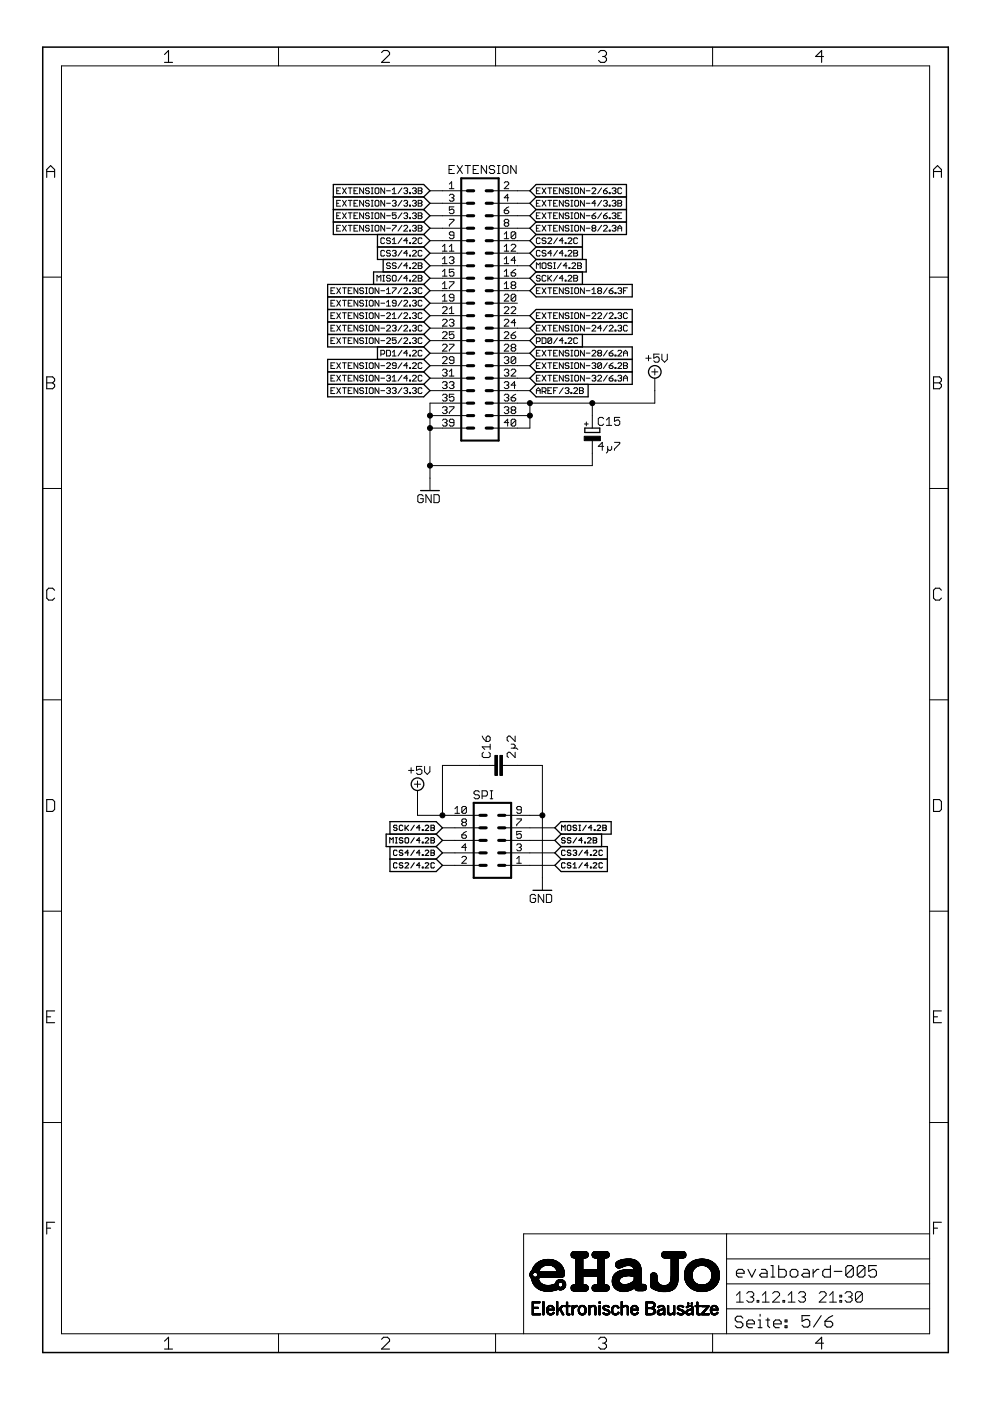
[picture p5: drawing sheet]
<svg xmlns="http://www.w3.org/2000/svg" width="210mm" height="297mm" viewBox="0 0 210 297" stroke-linecap="round" stroke-linejoin="round" font-family="sans-serif">
<g fill="none" stroke="#000" stroke-width=".21">
<path d="M13 14h184.1v268.8h-184.1zM59.1 10v4M105.1 10v4M151.1 10v4M72.2 39.8h-.8v1.3h.8M72.6 39.8l.8 1.3M73.4 39.8l-.8 1.3M73.8 39.8h.9M74.2 39.8v1.3M75.9 39.8h-.8v1.3h.8M77.1 39.8v1.3l-.8-1.3v1.3M78.7 39.8h.4"/>
<path d="M78.9 39.8v1.3M79.7 39.8h.4l.2 .2v.9l-.2 .2h-.4l-.2-.2v-.9zM81.6 39.8v1.3l-.8-1.3v1.3M85.2 39.8l-.8 1.3M88.7 39.8h.6l.2 .2-.2 .4 .2 .5-.2 .2h-.6zM95.2 35.9h.6M95.3 39l.5-.5v1.5M96.4 35.1h-1.2v1.7h1.2M96.9 35.1l1.1 1.7M98 35.1l-1.1 1.7M98.6 35.1h1.2M99.2 35.1v1.7"/>
<path d="M100.3 35.9h.6M101.5 35.1h-1.2v1.7h1.2M103.2 35.1v1.7l-1.2-1.7v1.7M104.9 35.4l-.3-.3h-.6l-.3 .3v.3l.3 .2h.6l.3 .3v.3l-.3 .3h-.6l-.3-.3M105.5 35.1h.5M105.5 36.8h.5M105.7 35.1v1.7M106.9 35.1h.5l.3 .3v1.1l-.3 .3h-.5l-.3-.3v-1.1zM106.9 38.8l.2-.3h.5l.3 .3v.2l-1 1h1M109.4 35.1v1.7l-1.1-1.7v1.7M114.5 39.8h-.8v1.3h.8M114.9 39.8l.9 1.3"/>
<path d="M115.8 39.8l-.9 1.3M116.2 39.8h.8M116.6 39.8v1.3M118.2 39.8h-.8v1.3h.8M119.4 39.8v1.3l-.8-1.3v1.3M121 39.8h.5M121.2 39.8v1.3M122 39.8h.5l.2 .2v.9l-.2 .2h-.5l-.1-.2v-.9zM123.9 39.8v1.3l-.8-1.3v1.3M127.6 39.8l-.9 1.3M128.8 39.8l-.8 .6M9.1 58.8h3.9"/>
<path d="M71.4 48.4h.4M71.4 45.7h.4M71.4 43.1h.4M71.4 40.4h.4M72.2 47.8h-.8v1.2h.8M72.2 42.5h-.8v1.2h.8M72.2 45.1h-.8v1.3h.8M72.6 47.8l.8 1.2M72.6 45.1l.8 1.3M72.6 42.5l.8 1.2M73.4 47.8l-.8 1.2M73.4 45.1l-.8 1.3"/>
<path d="M73.4 42.5l-.8 1.2M73.8 47.8h.9M73.8 45.1h.9M73.8 42.5h.9M74.2 42.5v1.2M74.2 45.1v1.3M74.2 47.8v1.2M75.1 48.4h.4M75.1 45.7h.4M75.1 43.1h.4M75.1 40.4h.4M75.9 42.5h-.8v1.2h.8"/>
<path d="M75.9 45.1h-.8v1.3h.8M75.9 47.8h-.8v1.2h.8M77.1 42.5v1.2l-.8-1.2v1.2M77.1 45.1v1.3l-.8-1.3v1.3M77.1 47.8v1.2l-.8-1.2v1.2M78.3 42.7l-.2-.2h-.4l-.2 .2 .2 .4h.4l.2 .2-.2 .4h-.4l-.2-.2M78.3 40l-.2-.2h-.4l-.2 .2 .2 .4h.4l.2 .2-.2 .5h-.4l-.2-.2M78.3 45.3l-.2-.2h-.4l-.2 .2 .2 .4h.4l.2 .3-.2 .4h-.4l-.2-.3M78.3 48l-.2-.2h-.4l-.2 .2 .2 .4h.4l.2 .2-.2 .4h-.4l-.2-.2M78.7 47.8h.4M78.7 49h.4M78.7 45.1h.4"/>
<path d="M78.7 46.4h.4M78.7 42.5h.4M78.7 43.7h.4M78.7 41.1h.4M78.9 42.5v1.2M78.9 45.1v1.3M78.9 47.8v1.2M79.5 48l.2-.2h.4l.2 .2v.8l-.2 .2h-.4l-.2-.2zM79.7 45.1h.4l.2 .2v.8l-.2 .3h-.4l-.2-.3v-.8zM79.7 42.5h.4l.2 .2v.8l-.2 .2h-.4l-.2-.2v-.8zM79.9 59.6v-1.2l.4 .4 .5-.4v1.2M81.2 59.6h.4"/>
<path d="M81.2 58.4h.4M81.3 58.4v1.2M81.6 42.5v1.2l-.8-1.2v1.2M81.6 45.1v1.3l-.8-1.3v1.3M81.6 47.8v1.2l-.8-1.2v1.2M81.6 50.6l-.3-.2h-.4l-.1 .2v.9l.1 .1h.4l.3-.1M81.6 53.3l-.3-.2h-.4l-.1 .2v.8l.1 .2h.4l.3-.2M82 48.4h.8M82 45.7h.8M82 43.1h.8M82 40.4h.8M82.8 50.6l-.2-.2h-.4l-.2 .2 .2 .4h.4l.2 .2-.2 .4h-.4l-.2-.1"/>
<path d="M82.8 53.3l-.2-.2h-.4l-.2 .2 .2 .4h.4l.2 .2-.2 .4h-.4l-.2-.2M82.8 55.9l-.2-.2h-.4l-.2 .2 .2 .4h.4l.2 .2-.2 .4h-.4l-.2-.2M82.8 58.6l-.2-.2h-.4l-.2 .2 .2 .4h.4l.2 .2-.2 .4h-.4l-.2-.2M83.2 42.7l.2-.2h.4l.2 .2-.2 .4M83.2 47.8h.8v.2l-.8 .8v.2M83.2 53.3l.2-.2h.4l.2 .2-.2 .4M83.2 40.2l.4-.4v1.3M83.2 50.8l.4-.4v1.2M83.2 41.1h.8M83.2 51.6h.8M83.4 58.4h.4l.2 .2v.8l-.2 .2h-.4l-.2-.2v-.8zM83.6 43.1h.2"/>
<path d="M83.6 53.7h.2M83.8 43.1l.2 .2-.2 .4h-.4l-.2-.2M83.8 53.7l.2 .2-.2 .4h-.4l-.2-.2M84 45.1h-.8v.6l.4-.2 .4 .2v.4l-.2 .3h-.4l-.2-.3M84 55.9l-.2-.2h-.4l-.2 .2 .2 .4h.4l.2 .2-.2 .4h-.4l-.2-.2M85.2 58.4l-.8 1.2M85.2 47.8l-.8 1.2M85.2 45.1l-.8 1.3M85.2 42.5l-.8 1.2M85.2 50.4l-.8 1.2M85.2 53.1l-.8 1.2M85.2 55.7l-.8 1.2"/>
<path d="M85.6 40l.2-.2h.4l.2 .2-.2 .4M85.6 42.7l.2-.2h.4l.2 .2-.2 .4M85.6 45.3l.2-.2h.4l.2 .2-.2 .4M85.6 48l.2-.2h.4l.2 .2v.2l-.8 .8h.8M86 45.7h.2M86 43.1h.2M86 40.4h.2M86.2 40.4l.2 .2-.2 .5h-.4l-.2-.2M86.2 43.1l.2 .2-.2 .4h-.4l-.2-.2M86.2 45.7l.2 .3-.2 .4h-.4l-.2-.3M86.4 56.3h-.8l.6-.6v1.2M86.4 51h-.8l.6-.6v1.2"/>
<path d="M86.4 53.7h-.8l.6-.6v1.2M86.4 59h-.8l.6-.6v1.2M86.8 40.9h.2v.2h-.2zM86.8 43.5h.2v.2h-.2zM86.8 46.1h.2v.3h-.2zM86.8 48.8h.2v.2h-.2zM86.8 51.5h.2v.1h-.2zM86.8 54.1h.2v.2h-.2zM86.8 56.7h.2v.2h-.2zM86.8 59.4h.2v.2h-.2zM87.4 40l.3-.2h.4l.2 .2-.2 .4M87.4 42.7l.3-.2h.4l.2 .2-.2 .4"/>
<path d="M87.4 45.3l.3-.2h.4l.2 .2-.2 .4M87.4 48l.3-.2h.4l.2 .2-.2 .4M87.4 50.6l.3-.2h.4l.2 .2v.2l-.9 .8h.9M87.4 53.3l.3-.2h.4l.2 .2v.2l-.9 .8h.9M87.4 55.9l.3-.2h.4l.2 .2v.2l-.9 .8h.9M87.4 58.6l.3-.2h.4l.2 .2v.2l-.9 .8h.9M87.9 48.4h.2M87.9 45.7h.2M87.9 43.1h.2M87.9 40.4h.2M88.1 40.4l.2 .2-.2 .5h-.4l-.3-.2M88.1 43.1l.2 .2-.2 .4h-.4l-.3-.2"/>
<path d="M88.1 45.7l.2 .3-.2 .4h-.4l-.3-.3M88.1 48.4l.2 .2-.2 .4h-.4l-.3-.2M88.7 42.5h.6l.2 .2-.2 .4 .2 .4-.2 .2h-.6zM88.7 45.1h.6l.2 .2-.2 .4 .2 .4-.2 .3h-.6zM88.7 47.8h.6l.2 .2-.2 .4 .2 .4-.2 .2h-.6zM88.7 55.7h.6l.2 .2-.2 .4 .2 .4-.2 .2h-.6zM88.7 58.4h.6l.2 .2-.2 .4 .2 .4-.2 .2h-.6zM88.7 59h.6M88.7 48.4h.6M88.7 45.7h.6M88.7 43.1h.6M88.7 40.4h.6"/>
<path d="M88.7 56.3h.6M89.5 50.6l-.2-.2h-.4l-.2 .2v.9l.2 .1h.4l.2-.1M89.5 53.3l-.2-.2h-.4l-.2 .2v.8l.2 .2h.4l.2-.2M91.2 59h7.9M91.2 48.4h7.9M91.2 45.7h7.9M91.2 43.1h7.9M91.2 40.4h7.9M91.2 56.3h7.9M91.2 51h7.9M91.2 53.7h7.9M93.8 52.3l.5-.5v1.5"/>
<path d="M93.8 54.9l.5-.5v1.5M93.8 57.6l.5-.5v1.4M93.8 53.3h1M93.8 55.9h1M93.8 58.5h1M95.3 52.3l.5-.5v1.5M95.3 40h.9M95.3 41.4l.2-.2h.5l.2 .2v.3l-.2 .2M95.3 46.5h.9v.2l-.9 1v.3M95.3 54.7l.2-.3h.5l.2 .3v.2l-.2 .3M95.3 59.7h.9v.3l-.9 1v.2M95.3 53.3h.9"/>
<path d="M95.8 41.9h.2M95.8 55.2h.2M96 41.9l.2 .3v.2l-.2 .3h-.5l-.2-.3M96 55.2l.2 .2v.2l-.2 .3h-.5l-.2-.3M96.2 43.9h-.9v.7l.5-.3 .4 .3v.5l-.2 .2h-.5l-.2-.2M96.2 49.9h-.7l-.2-.3v-.2l.2-.3h.5l.2 .3v1l-.2 .2h-.5l-.2-.2M96.2 57.1h-.9v.7l.5-.2h.2l.2 .2v.5l-.2 .2h-.5l-.2-.2M104.4 59h8M104.4 48.4h8M104.4 45.7h8M104.4 43.1h8M104.4 40.4h8"/>
<path d="M104.4 56.3h8M104.4 51h8M104.4 53.7h8M106.9 44.6h.7l.3 .2v.3l-.3 .2h-.5l-.2-.2zM106.9 50.6h1M106.9 53.3h1M106.9 55.9h1M106.9 58.5h1M106.9 49.6l.5-.5v1.5M106.9 52.3l.5-.5v1.5M106.9 54.9l.5-.5v1.5M106.9 57.6l.5-.5v1.4"/>
<path d="M107.1 47.2l-.2-.2v-.3l.2-.2h.5l.3 .2v.3l-.3 .2M107.1 47.2l-.2 .3 .2 .5h.5l.3-.3-.3-.5M107.1 47.2h.5M107.9 41.9h-1l.7-.7v1.5M107.9 43.9l-1 .7M108.4 52l.2-.2h.5l.2 .2v.3l-.9 1h.9M108.4 57.8h.7l.2 .3v.2l-.2 .2h-.5l-.2-.2zM109.3 49.4v1l-.2 .2h-.5l-.2-.2M109.3 49.4l-.2-.3h-.5l-.2 .3v1M109.3 55.2h-.9l.7-.8v1.5M109.3 49.4l-.9 1M109.3 57.1l-.9 .7"/>
<path d="M113.7 48.4h.4M113.7 45.7h.4M113.7 43.1h.4M113.7 40.4h.4M113.7 56.9v-1.2l.4 .4 .4-.4v1.2M114.5 50.6l-.2-.2h-.4l-.2 .2v.9l.2 .1h.4l.2-.1M114.5 53.3l-.2-.2h-.4l-.2 .2v.8l.2 .2h.4l.2-.2M114.5 58.6l-.2-.2h-.4l-.2 .2 .2 .4h.4l.2 .2-.2 .4h-.4l-.2-.2M114.5 47.8h-.8v1.2h.8M114.5 45.1h-.8v1.3h.8M114.5 42.5h-.8v1.2h.8M114.9 42.5l.9 1.2"/>
<path d="M114.9 45.1l.9 1.3M114.9 47.8l.9 1.2M114.9 55.9l.2-.2h.4l.3 .2v.8l-.3 .2h-.4l-.2-.2zM115.8 58.6l-.3-.2h-.4l-.2 .2v.8l.2 .2h.4l.3-.2M115.8 53.3l-.3-.2h-.4l-.2 .2 .2 .4h.4l.3 .2-.3 .4h-.4l-.2-.2M115.8 42.5l-.9 1.2M115.8 45.1l-.9 1.3M115.8 47.8l-.9 1.2M115.8 50.6l-.3-.2h-.4l-.2 .2 .2 .4h.4l.3 .2-.3 .4h-.4l-.2-.1M116.2 50.6l.2-.2h.4l.2 .2v.2l-.8 .8h.8M116.2 47.8h.8M116.2 45.1h.8"/>
<path d="M116.2 42.5h.8M116.2 58.4v1.2M116.4 59l.6 .6M116.6 42.5v1.2M116.6 45.1v1.3M116.6 47.8v1.2M117 55.9l-.2-.2h-.4l-.2 .2 .2 .4h.4l.2 .2-.2 .4h-.4l-.2-.2M117 58.4l-.8 .8M117 53.7h-.8l.6-.6v1.2M117.4 48.4h.4M117.4 45.7h.4M117.4 43.1h.4"/>
<path d="M117.4 40.4h.4M117.4 55.7h.4M117.4 56.9h.4M117.6 55.7v1.2M118.2 47.8h-.8v1.2h.8M118.2 45.1h-.8v1.3h.8M118.2 42.5h-.8v1.2h.8M118.2 58.4l-.8 1.2M118.2 50.4l-.8 1.2M118.2 53.1l-.8 1.2M119 55.7l-.8 1.2M119.4 59h-.8l.6-.6v1.2"/>
<path d="M119.4 42.5v1.2l-.8-1.2v1.2M119.4 45.1v1.3l-.8-1.3v1.3M119.4 47.8v1.2l-.8-1.2v1.2M119.4 51h-.8l.6-.6v1.2M119.4 53.7h-.8l.6-.6v1.2M119.8 59.4h.2v.2h-.2zM119.8 51.5h.2v.1h-.2zM119.8 54.1h.2v.2h-.2zM120.2 56.3h-.8l.6-.6v1.2M120.4 50.6l.2-.2h.4l.2 .2v.2l-.8 .8h.8M120.4 58.6l.2-.2h.4l.2 .2v.2l-.8 .8h.8M120.4 53.3l.2-.2h.4l.2 .2v.2l-.8 .8h.8"/>
<path d="M120.6 40l-.2-.2h-.4l-.2 .2 .2 .4h.4l.2 .2-.2 .5h-.4l-.2-.2M120.6 48l-.2-.2h-.4l-.2 .2 .2 .4h.4l.2 .2-.2 .4h-.4l-.2-.2M120.6 45.3l-.2-.2h-.4l-.2 .2 .2 .4h.4l.2 .3-.2 .4h-.4l-.2-.3M120.6 42.7l-.2-.2h-.4l-.2 .2 .2 .4h.4l.2 .2-.2 .4h-.4l-.2-.2M120.6 56.7h.2v.2h-.2zM121 47.8h.5M121 49h.5M121 45.1h.5M121 46.4h.5M121 42.5h.5M121 43.7h.5M121 41.1h.5"/>
<path d="M121.2 42.5v1.2M121.2 45.1v1.3M121.2 47.8v1.2M121.2 55.9l.3-.2h.4l.1 .2v.2l-.8 .8h.8M121.6 58.4h.7l.2 .2-.2 .4 .2 .4-.2 .2h-.7zM121.6 59h.7M121.6 53.1h.7l.2 .2-.2 .4 .2 .4-.2 .2h-.7zM121.6 53.7h.7M122 47.8h.5l.2 .2v.8l-.2 .2h-.5l-.1-.2v-.8zM122 45.1h.5l.2 .2v.8l-.2 .3h-.5l-.1-.3v-.8zM122 42.5h.5l.2 .2v.8l-.2 .2h-.5l-.1-.2v-.8zM122.5 55.7h.6l.2 .2-.2 .4 .2 .4-.2 .2h-.6z"/>
<path d="M122.5 56.3h.6M122.5 50.6l-.2-.2h-.4l-.3 .2v.9l.3 .1h.4l.2-.1M123.9 42.5v1.2l-.8-1.2v1.2M123.9 45.1v1.3l-.8-1.3v1.3M123.9 47.8v1.2l-.8-1.2v1.2M124.3 48.4h.8M124.3 45.7h.8M124.3 43.1h.8M124.3 40.4h.8M125.5 45.7h.6l.2 .4-.2 .3h-.4l-.2-.3zM125.5 40l.2-.2h.4l.2 .2v.2l-.8 .9h.8M125.7 48.4l-.2-.2 .2-.4h.4l.2 .2-.2 .4"/>
<path d="M125.7 48.4l-.2 .2 .2 .4h.4l.2-.2-.2-.4M125.7 48.4h.4M126.3 43.1h-.8l.6-.6v1.2M126.3 45.1l-.8 .6M127.6 42.5l-.9 1.2M127.6 45.1l-.9 1.3M127.6 47.8l-.9 1.2M128 48l.1-.2h.5l.2 .2v.2l-.8 .8h.8M128 45.7h.6l.2 .4-.2 .3h-.5l-.1-.3zM128 42.7l.1-.2h.5l.2 .2-.2 .4M128 40.4h.6l.2 .5-.2 .2h-.5l-.1-.2zM128.4 43.1h.2"/>
<path d="M128.6 43.1l.2 .2-.2 .4h-.5l-.1-.2M128.8 45.1l-.8 .6M129.2 48.8h.2v.2h-.2zM129.2 46.1h.2v.3h-.2zM129.2 43.5h.2v.2h-.2zM129.2 40.9h.2v.2h-.2zM129.8 42.7l.2-.2h.4l.2 .2-.2 .4M129.8 45.3l.2-.2h.4l.2 .2-.2 .4M129.8 40l.2-.2h.4l.2 .2-.2 .4M129.8 48l.2-.2h.4l.2 .2-.2 .4M130.2 48.4h.2M130.2 45.7h.2"/>
<path d="M130.2 43.1h.2M130.2 40.4h.2M130.4 45.7l.2 .3-.2 .4h-.4l-.2-.3M130.4 48.4l.2 .2-.2 .4h-.4l-.2-.2M130.4 43.1l.2 .2-.2 .4h-.4l-.2-.2M130.4 40.4l.2 .2-.2 .5h-.4l-.2-.2M131 48.4h.8M131 45.7h.4M131 42.5h.6l.2 .2-.2 .4 .2 .4-.2 .2h-.6zM131 43.1h.6M131 49v-.8l.4-.4 .4 .4v.8M131.8 45.1h-.8v1.3h.8"/>
<path d="M131.8 40l-.2-.2h-.4l-.2 .2v.9l.2 .2h.4l.2-.2M197.1 58.8h4M70.2 77.5h.4M70.2 72.2h.4M70.2 69.6h.4M70.2 66.9h.4M70.2 64.3h.4M70.2 61.6h.4M71 61h-.8v1.3h.8M71 63.7h-.8v1.2h.8M71 66.3h-.8v1.2h.8M71 69h-.8v1.2h.8"/>
<path d="M71 71.6h-.8v1.2h.8M71 76.9h-.8v1.2h.8M71 79.6h-.8v1.2h.8M71.4 79.6l.8 1.2M71.4 76.9l.8 1.2M71.4 71.6l.8 1.2M71.4 69l.8 1.2M71.4 66.3l.8 1.2M71.4 63.7l.8 1.2M71.4 61l.8 1.3M72.2 79.6l-.8 1.2M72.2 76.9l-.8 1.2"/>
<path d="M72.2 71.6l-.8 1.2M72.2 69l-.8 1.2M72.2 66.3l-.8 1.2M72.2 63.7l-.8 1.2M72.2 61l-.8 1.3M72.6 79.6h.8M72.6 76.9h.8M72.6 71.6h.8M72.6 69h.8M72.6 66.3h.8M72.6 63.7h.8M72.6 61h.8"/>
<path d="M73 61v1.3M73 63.7v1.2M73 66.3v1.2M73 69v1.2M73 71.6v1.2M73 76.9v1.2M73 79.6v1.2M73.8 77.5h.4M73.8 72.2h.4M73.8 69.6h.4M73.8 66.9h.4M73.8 64.3h.4"/>
<path d="M73.8 61.6h.4M74.7 61h-.9v1.3h.9M74.7 63.7h-.9v1.2h.9M74.7 66.3h-.9v1.2h.9M74.7 69h-.9v1.2h.9M74.7 71.6h-.9v1.2h.9M74.7 76.9h-.9v1.2h.9M74.7 79.6h-.9v1.2h.9M75.9 61v1.3l-.8-1.3v1.3M75.9 63.7v1.2l-.8-1.2v1.2M75.9 66.3v1.2l-.8-1.2v1.2M75.9 69v1.2l-.8-1.2v1.2"/>
<path d="M75.9 71.6v1.2l-.8-1.2v1.2M75.9 76.9v1.2l-.8-1.2v1.2M75.9 79.6v1.2l-.8-1.2v1.2M77.1 63.9l-.2-.2h-.4l-.2 .4 .2 .2h.4l.2 .4-.2 .2h-.4l-.2-.2M77.1 61.2l-.2-.2h-.4l-.2 .4 .2 .2h.4l.2 .4-.2 .3h-.4l-.2-.3M77.1 66.5l-.2-.2h-.4l-.2 .4 .2 .2h.4l.2 .4-.2 .2h-.4l-.2-.2M77.1 69.2l-.2-.2h-.4l-.2 .2 .2 .4h.4l.2 .2-.2 .4h-.4l-.2-.2M77.1 71.8l-.2-.2h-.4l-.2 .2 .2 .4h.4l.2 .2-.2 .4h-.4l-.2-.2M77.1 77.1l-.2-.2h-.4l-.2 .2 .2 .4h.4l.2 .2-.2 .4h-.4l-.2-.2M77.1 79.8l-.2-.2h-.4l-.2 .4 .2 .2h.4l.2 .4-.2 .2h-.4l-.2-.2M77.5 79.6h.4M77.5 76.9h.4"/>
<path d="M77.5 78.1h.4M77.5 71.6h.4M77.5 72.8h.4M77.5 69h.4M77.5 70.2h.4M77.5 66.3h.4M77.5 67.5h.4M77.5 63.7h.4M77.5 64.9h.4M77.5 61h.4M77.5 62.3h.4M77.7 61v1.3"/>
<path d="M77.7 63.7v1.2M77.7 66.3v1.2M77.7 69v1.2M77.7 71.6v1.2M77.7 76.9v1.2M77.7 79.6v1.2M78.3 61.2l.2-.2h.4l.2 .2v.8l-.2 .3h-.4l-.2-.3zM78.3 63.9l.2-.2h.4l.2 .2v.8l-.2 .2h-.4l-.2-.2zM78.3 69.2l.2-.2h.4l.2 .2v.8l-.2 .2h-.4l-.2-.2zM78.3 71.8l.2-.2h.4l.2 .2v.8l-.2 .2h-.4l-.2-.2zM78.3 77.1l.2-.2h.4l.2 .2v.8l-.2 .2h-.4l-.2-.2zM78.5 66.3h.4l.2 .2v.8l-.2 .2h-.4l-.2-.2v-.8z"/>
<path d="M78.5 79.6h.4l.2 .2v.8l-.2 .2h-.4l-.2-.2v-.8zM80.3 61v1.3l-.8-1.3v1.3M80.3 63.7v1.2l-.8-1.2v1.2M80.3 66.3v1.2l-.8-1.2v1.2M80.3 69v1.2l-.8-1.2v1.2M80.3 71.6v1.2l-.8-1.2v1.2M80.3 76.9v1.2l-.8-1.2v1.2M80.3 79.6v1.2l-.8-1.2v1.2M80.8 75.1h.5l.3-.2v-.4l-.3-.2h-.5v1.2M80.8 77.5h.8M80.8 72.2h.8M80.8 69.6h.8"/>
<path d="M80.8 66.9h.8M80.8 64.3h.8M80.8 61.6h.8M82 79.8l.2-.2h.4l.2 .2-.2 .4M82 66.5l.2-.2h.4l.2 .2v.2l-.8 .8h.8M82 69.2l.2-.2h.4l.2 .2v.2l-.8 .8h.8M82 71.8l.2-.2h.4l.2 .2v.2l-.8 .8h.8M82 74.3h.6l.2 .2v.8l-.2 .2h-.6zM82 77.1l.2-.2h.4l.2 .2v.2l-.8 .8h.8M82 64.9h.8M82 64.1l.4-.4v1.2M82 61.4l.4-.4v1.3"/>
<path d="M82 62.3h.8M83.2 61h.8v.2l-.8 .8v.3M83.2 69.2l.2-.2h.4l.2 .2-.2 .4M83.2 80l.4-.4v1.2M83.2 66.7l.4-.4v1.2M83.2 74.7l.4-.4v1.2M83.2 75.5h.8M83.2 67.5h.8M83.6 69.6h.2M83.8 69.6l.2 .2-.2 .4h-.4l-.2-.2M84 71.6h-.8v.6l.4-.2 .4 .2v.4l-.2 .2h-.4l-.2-.2M84 64.3h-.6l-.2-.2 .2-.4h.4l.2 .2v.8l-.2 .2h-.4l-.2-.2"/>
<path d="M84 77.5h-.6l-.2-.2 .2-.4h.4l.2 .2v.8l-.2 .2h-.4l-.2-.2M85.2 79.6l-.8 1.2M85.2 76.9l-.8 1.2M85.2 74.3l-.8 1.2M85.2 71.6l-.8 1.2M85.2 69l-.8 1.2M85.2 66.3l-.8 1.2M85.2 63.7l-.8 1.2M85.2 61l-.8 1.3M85.6 61.2l.2-.2h.4l.2 .2v.2l-.8 .9h.8M85.6 63.9l.2-.2h.4l.2 .2v.2l-.8 .8h.8M85.6 66.5l.2-.2h.4l.2 .2v.2l-.8 .8h.8"/>
<path d="M85.6 69.2l.2-.2h.4l.2 .2v.2l-.8 .8h.8M85.6 71.8l.2-.2h.4l.2 .2v.2l-.8 .8h.8M86.4 77.5h-.8l.6-.6v1.2M86.4 74.9h-.8l.6-.6v1.2M86.8 62h.2v.3h-.2zM86.8 64.7h.2v.2h-.2zM86.8 67.3h.2v.2h-.2zM86.8 70h.2v.2h-.2zM86.8 72.6h.2v.2h-.2zM86.8 75.3h.2v.2h-.2zM86.8 77.9h.2v.2h-.2zM87.4 69.2l.3-.2h.4l.2 .2-.2 .4"/>
<path d="M87.4 61.2l.3-.2h.4l.2 .2-.2 .4M87.4 63.9l.3-.2h.4l.2 .2-.2 .4M87.4 66.5l.3-.2h.4l.2 .2-.2 .4M87.4 71.8l.3-.2h.4l.2 .2-.2 .4M87.4 74.5l.3-.2h.4l.2 .2v.2l-.9 .8h.9M87.4 77.1l.3-.2h.4l.2 .2v.2l-.9 .8h.9M87.4 79.8l.3-.2h.4l.2 .2v.2l-.9 .8h.9M87.9 72.2h.2M87.9 69.6h.2M87.9 66.9h.2M87.9 64.3h.2M87.9 61.6h.2"/>
<path d="M88.1 64.3l.2 .2-.2 .4h-.4l-.3-.2M88.1 61.6l.2 .2-.2 .5h-.4l-.3-.3M88.1 66.9l.2 .2-.2 .4h-.4l-.3-.2M88.1 69.6l.2 .2-.2 .4h-.4l-.3-.2M88.1 72.2l.2 .2-.2 .4h-.4l-.3-.2M89.5 63.9l-.2-.2h-.4l-.2 .2v.8l.2 .2h.4l.2-.2M89.5 66.5l-.2-.2h-.4l-.2 .2v.8l.2 .2h.4l.2-.2M89.5 61.2l-.2-.2h-.4l-.2 .2v.8l.2 .3h.4l.2-.3M89.5 69.2l-.2-.2h-.4l-.2 .2v.8l.2 .2h.4l.2-.2M89.5 71.8l-.2-.2h-.4l-.2 .2v.8l.2 .2h.4l.2-.2M89.5 74.5l-.2-.2h-.4l-.2 .2v.8l.2 .2h.4l.2-.2M89.5 77.1l-.2-.2h-.4l-.2 .2v.8l.2 .2h.4l.2-.2"/>
<path d="M89.5 79.8l-.2-.2h-.4l-.2 .2v.8l.2 .2h.4l.2-.2M91.2 77.5h7.9M91.2 72.2h7.9M91.2 69.6h7.9M91.2 66.9h7.9M91.2 64.3h7.9M91.2 61.6h7.9M91.2 74.9h7.9M93.8 75.9l.2-.3h.5l.3 .3v.2l-1 1h1M93.8 60.2l.5-.5v1.5M93.8 62.9l.5-.5v1.4M93.8 61.2h1"/>
<path d="M93.8 63.8h1M93.8 65.3l.2-.3h.5l.3 .3v.2l-1 1h1M93.8 67.9l.2-.2h.5l.3 .2v.3l-1 1h1M93.8 70.6l.2-.3h.5l.3 .3v.2l-1 1h1M93.8 73.2l.2-.2h.5l.3 .2v.3l-1 .9h1M93.8 78.5l.2-.2h.5l.3 .2v.3l-.3 .2M94.3 79h.2M94.5 79l.3 .2v.3l-.3 .2h-.5l-.2-.2M95.3 65.5l.5-.5v1.5M95.3 78.8l.5-.5v1.4M95.3 67.9l.2-.2h.5l.2 .2v.3l-.2 .2M95.3 73h.9v.2l-.9 1v.2"/>
<path d="M95.3 66.5h.9M95.3 79.7h.9M95.8 68.4h.2M96 68.4l.2 .3v.2l-.2 .3h-.5l-.2-.3M96.2 76.4h-.7l-.2-.3 .2-.5h.5l.2 .3v1l-.2 .2h-.5l-.2-.2M96.2 63.1h-.7l-.2-.2 .2-.5h.5l.2 .2v1l-.2 .2h-.5l-.2-.2M96.2 70.3h-.9v.8l.5-.3 .4 .3v.4l-.2 .3h-.5l-.2-.3M104.4 77.5h8M104.4 72.2h8M104.4 69.6h8M104.4 66.9h8M104.4 64.3h5.3"/>
<path d="M104.4 61.6h8M104.4 74.9h8M106.9 75.9l.2-.3h.5l.3 .3-.3 .5M106.9 61.2h1M106.9 62.6l.2-.2h.5l.3 .2v.3l-1 .9h1M106.9 65.3l.2-.3h.5l.3 .3v.2l-1 1h1M106.9 67.9l.2-.2h.5l.3 .2v.3l-1 1h1M106.9 70.6l.2-.3h.5l.3 .3v.2l-1 1h1M106.9 73.2l.2-.2h.5l.3 .2v.3l-1 .9h1M106.9 78.5l.2-.2h.5l.3 .2-.3 .5M106.9 60.2l.5-.5v1.5M107.4 76.4h.2"/>
<path d="M107.4 79h.2M107.6 76.4l.3 .2v.3l-.3 .2h-.5l-.2-.2M107.6 79l.3 .2v.3l-.3 .2h-.5l-.2-.2M108.4 65.3l.2-.3h.5l.2 .3v.2l-.9 1h.9M108.4 71.1h.7l.2 .2v.2l-.2 .3h-.5l-.2-.3zM108.4 78.5l.2-.2h.5l.2 .2v.3l-.9 .9h.9M108.6 60.5l-.2 .2v.3l.2 .2h.5l.2-.2v-.3l-.2-.2M108.6 60.5l-.2-.3 .2-.5h.5l.2 .3v.2l-.2 .3M108.6 73.7l-.2 .3 .2 .4h.5l.2-.2v-.2l-.2-.3M108.6 73.7l-.2-.2v-.3l.2-.2h.5l.2 .2v.3l-.2 .2M108.6 60.5h.5M108.6 73.7h.5"/>
<path d="M109.3 75.9l-.2-.3h-.5l-.2 .3v1M109.3 62.6v1l-.2 .2h-.5l-.2-.2M109.3 62.6l-.2-.2h-.5l-.2 .2v1M109.3 68.4h-.9l.7-.7v1.5M109.3 75.9v1l-.2 .2h-.5l-.2-.2M109.3 62.6l-.9 1M109.3 70.3l-.9 .8M109.3 75.9l-.9 1M113.7 77.5h.4M113.7 74.9h.4M113.7 72.4h.6l.2-.2v-.4l-.2-.2h-.6v1.2M113.7 69.6h.4"/>
<path d="M113.7 66.9h.4M113.7 61.6h.4M114.5 79.6h-.8v1.2h.8M114.5 76.9h-.8v1.2h.8M114.5 74.3h-.8v1.2h.8M114.5 69h-.8v1.2h.8M114.5 66.3h-.8v1.2h.8M114.5 61h-.8v1.3h.8M114.9 71.6h.6l.3 .2v.8l-.3 .2h-.6zM114.9 61l.9 1.3M114.9 66.3l.9 1.2M114.9 69l.9 1.2"/>
<path d="M114.9 74.3l.9 1.2M114.9 76.9l.9 1.2M114.9 79.6l.9 1.2M115.8 61l-.9 1.3M115.8 66.3l-.9 1.2M115.8 69l-.9 1.2M115.8 74.3l-.9 1.2M115.8 76.9l-.9 1.2M115.8 79.6l-.9 1.2M116.2 79.6h.8M116.2 76.9h.8M116.2 74.3h.8"/>
<path d="M116.2 69h.8M116.2 66.3h.8M116.2 61h.8M116.6 61v1.3M116.6 66.3v1.2M116.6 69v1.2M116.6 74.3v1.2M116.6 76.9v1.2M116.6 79.6v1.2M117 71.8v.8l-.2 .2h-.4l-.2-.2M117 71.8l-.2-.2h-.4l-.2 .2v.8M117 71.8l-.8 .8"/>
<path d="M117.4 77.5h.4M117.4 74.9h.4M117.4 69.6h.4M117.4 66.9h.4M117.4 61.6h.4M118.2 79.6h-.8v1.2h.8M118.2 76.9h-.8v1.2h.8M118.2 74.3h-.8v1.2h.8M118.2 69h-.8v1.2h.8M118.2 66.3h-.8v1.2h.8M118.2 61h-.8v1.3h.8M118.2 71.6l-.8 1.2"/>
<path d="M119.4 72.2h-.8l.6-.6v1.2M119.4 61v1.3l-.8-1.3v1.3M119.4 66.3v1.2l-.8-1.2v1.2M119.4 69v1.2l-.8-1.2v1.2M119.4 74.3v1.2l-.8-1.2v1.2M119.4 76.9v1.2l-.8-1.2v1.2M119.4 79.6v1.2l-.8-1.2v1.2M119.8 72.6h.2v.2h-.2zM120.4 71.8l.2-.2h.4l.2 .2v.2l-.8 .8h.8M120.6 79.8l-.2-.2h-.4l-.2 .2 .2 .4h.4l.2 .2-.2 .4h-.4l-.2-.2M120.6 77.1l-.2-.2h-.4l-.2 .2 .2 .4h.4l.2 .4-.2 .2h-.4l-.2-.2M120.6 74.5l-.2-.2h-.4l-.2 .2 .2 .4h.4l.2 .4-.2 .2h-.4l-.2-.2"/>
<path d="M120.6 69.2l-.2-.2h-.4l-.2 .2 .2 .4h.4l.2 .2-.2 .4h-.4l-.2-.2M120.6 66.5l-.2-.2h-.4l-.2 .2 .2 .4h.4l.2 .2-.2 .4h-.4l-.2-.2M120.6 61.2l-.2-.2h-.4l-.2 .2 .2 .4h.4l.2 .2-.2 .5h-.4l-.2-.3M121 79.6h.5M121 76.9h.5M121 78.1h.5M121 74.3h.5M121 75.5h.5M121 69h.5M121 70.2h.5M121 66.3h.5M121 67.5h.5"/>
<path d="M121 61h.5M121 62.3h.5M121.2 61v1.3M121.2 66.3v1.2M121.2 69v1.2M121.2 74.3v1.2M121.2 76.9v1.2M121.2 79.6v1.2M122 79.6h.5l.2 .2v.8l-.2 .2h-.5l-.1-.2v-.8zM122 76.9h.5l.2 .2v.8l-.2 .2h-.5l-.1-.2v-.8zM122 74.3h.5l.2 .2v.8l-.2 .2h-.5l-.1-.2v-.8zM122 69h.5l.2 .2v.8l-.2 .2h-.5l-.1-.2v-.8z"/>
<path d="M122 66.3h.5l.2 .2v.8l-.2 .2h-.5l-.1-.2v-.8zM122 61h.5l.2 .2v.8l-.2 .3h-.5l-.1-.3v-.8zM122.5 71.8l-.2-.2h-.4l-.3 .2v.8l.3 .2h.4l.2-.2M123.9 61v1.3l-.8-1.3v1.3M123.9 66.3v1.2l-.8-1.2v1.2M123.9 69v1.2l-.8-1.2v1.2M123.9 74.3v1.2l-.8-1.2v1.2M123.9 76.9v1.2l-.8-1.2v1.2M123.9 79.6v1.2l-.8-1.2v1.2M124.3 77.5h.8M124.3 74.9h.8M124.3 69.6h.8"/>
<path d="M124.3 66.9h.8M124.3 61.6h.8M125.5 79.8l.2-.2h.4l.2 .2-.2 .4M125.5 77.1l.2-.2h.4l.2 .2-.2 .4M125.5 74.5l.2-.2h.4l.2 .2v.2l-.8 .8h.8M125.5 69.2l.2-.2h.4l.2 .2v.2l-.8 .8h.8M125.5 66.5l.2-.2h.4l.2 .2v.2l-.8 .8h.8M125.5 62.3h.8M125.5 61.4l.4-.4v1.3M125.9 77.5h.2M126.1 77.5l.2 .2-.2 .4h-.4l-.2-.2M126.7 79.8l.2-.2h.4l.3 .2v.2l-.9 .8h.9"/>
<path d="M126.7 66.5l.2-.2h.4l.3 .2v.2l-.9 .8h.9M126.9 74.9l-.2-.2 .2-.4h.4l.3 .2-.3 .4M126.9 74.9l-.2 .2 .2 .4h.4l.3-.2-.3-.4M126.9 74.9h.4M126.9 61.6l-.2-.2 .2-.4h.4l.3 .2-.3 .4M126.9 61.6l-.2 .2 .2 .5h.4l.3-.3-.3-.4M126.9 61.6h.4M127.6 77.1l-.3-.2h-.4l-.2 .2v.8M127.6 77.1v.8l-.3 .2h-.4l-.2-.2M127.6 69.6h-.9l.6-.6v1.2M127.6 77.1l-.9 .8M128.8 61l-.8 1.3"/>
<path d="M128.8 66.3l-.8 1.2M128.8 69l-.8 1.2M128.8 74.3l-.8 1.2M128.8 76.9l-.8 1.2M128.8 79.6l-.8 1.2M129.2 77.5h.6l.2 .4-.2 .2h-.4l-.2-.2zM129.2 74.9h.6l.2 .4-.2 .2h-.4l-.2-.2zM129.2 69.2l.2-.2h.4l.2 .2v.2l-.8 .8h.8M129.2 66.5l.2-.2h.4l.2 .2v.2l-.8 .8h.8M129.2 61.6h.6l.2 .4-.2 .3h-.4l-.2-.3zM130 61l-.8 .6M130 74.3l-.8 .6"/>
<path d="M130 76.9l-.8 .6M130 79.6l-.8 .6M130.4 77.9h.2v.2h-.2zM130.4 75.3h.2v.2h-.2zM130.4 70h.2v.2h-.2zM130.4 67.3h.2v.2h-.2zM130.4 62h.2v.3h-.2zM131 79.8l.2-.2h.4l.2 .2-.2 .4M131 77.1l.2-.2h.4l.2 .2v.2l-.8 .8h.8M131 74.5l.2-.2h.4l.2 .2v.2l-.8 .8h.8M131 69.2l.2-.2h.4l.2 .2-.2 .4M131 66.5l.2-.2h.4l.2 .2-.2 .4"/>
<path d="M131 61.2l.2-.2h.4l.2 .2-.2 .4M131.4 69.6h.2M131.4 66.9h.2M131.4 61.6h.2M131.6 69.6l.2 .2-.2 .4h-.4l-.2-.2M131.6 66.9l.2 .2-.2 .4h-.4l-.2-.2M131.6 61.6l.2 .2-.2 .5h-.4l-.2-.3M132.2 76.9h.6l.2 .2-.2 .4 .2 .4-.2 .2h-.6zM132.2 77.5h.6M132.2 74.9h.8M132.2 61.6h.4M132.2 75.5v-.8l.4-.4 .4 .4v.8"/>
<path d="M133 69.2l-.2-.2h-.4l-.2 .2v.8l.2 .2h.4l.2-.2M133 66.5l-.2-.2h-.4l-.2 .2v.8l.2 .2h.4l.2-.2M133 61h-.8v1.3M136.9 75.9h1.1M137.5 75.4v1.1M138.2 78.8h1.3M138.8 78.2v1.3M139.8 75.1h-1.2v.8l.6-.3h.3l.3 .3v.6l-.3 .3h-.6l-.3-.3M140.3 75.1v1.1l.6 .6 .6-.6v-1.1M70.2 82.8h.4M70.2 80.2h.4M71 82.2h-.8v1.2h.8"/>
<path d="M71.4 82.2l.8 1.2M72.2 82.2l-.8 1.2M72.6 82.2h.8M73 82.2v1.2M73.8 82.8h.4M73.8 80.2h.4M74.7 82.2h-.9v1.2h.9M75.9 82.2v1.2l-.8-1.2v1.2M77.1 82.4l-.2-.2h-.4l-.2 .4 .2 .2h.4l.2 .4-.2 .2h-.4l-.2-.2M77.5 82.2h.4M77.5 83.4h.4M77.5 80.8h.4"/>
<path d="M77.7 82.2v1.2M78.5 82.2h.4l.2 .2v.8l-.2 .2h-.4l-.2-.2v-.8zM80.3 82.2v1.2l-.8-1.2v1.2M80.8 82.8h.8M80.8 80.2h.8M82 82.4l.2-.2h.4l.2 .2-.2 .4M82.4 82.8h.2M82.4 80.2h.2M82.6 82.8l.2 .2-.2 .4h-.4l-.2-.2M82.6 80.2l.2 .2-.2 .4h-.4l-.2-.2M83.2 82.4l.2-.2h.4l.2 .2-.2 .4M83.2 80.8h.8"/>
<path d="M83.6 82.8h.2M83.8 82.8l.2 .2-.2 .4h-.4l-.2-.2M85.2 82.2l-.8 1.2M85.6 82.4l.2-.2h.4l.2 .2-.2 .4M86 82.8h.2M86.2 82.8l.2 .2-.2 .4h-.4l-.2-.2M86.4 80.2h-.8l.6-.6v1.2M86.8 83.2h.2v.2h-.2zM86.8 80.6h.2v.2h-.2zM87.4 82.4l.3-.2h.4l.2 .2-.2 .4M87.9 82.8h.2M88.1 82.8l.2 .2-.2 .4h-.4l-.3-.2"/>
<path d="M89.5 82.4l-.2-.2h-.4l-.2 .2v.8l.2 .2h.4l.2-.2M91.2 82.8h7.9M91.2 80.2h7.9M91.2 88.1h7.9M91.2 90.8h7.9M93.8 81.2l.2-.3h.5l.3 .3v.2l-.3 .3M93.8 83.8l.2-.2h.5l.3 .2v.3l-.3 .2M93.8 86.5l.2-.3h.5l.3 .3v.2l-.3 .3M93.8 89.1l.2-.2h.5l.3 .2v.3l-.3 .2M94.3 81.7h.2M94.3 84.3h.2M94.3 87h.2"/>
<path d="M94.3 89.6h.2M94.5 81.7l.3 .2v.2l-.3 .3h-.5l-.2-.3M94.5 84.3l.3 .2v.3l-.3 .2h-.5l-.2-.2M94.5 87l.3 .2v.2l-.3 .3h-.5l-.2-.3M94.5 89.6l.3 .3v.2l-.3 .2h-.5l-.2-.2M95.3 81.2l.2-.3h.5l.2 .3v.2l-.2 .3M95.3 86.2h.9v.3l-.9 .9v.3M95.8 81.7h.2M96 81.7l.2 .2v.2l-.2 .3h-.5l-.2-.3M96.2 83.6h-.9v.7l.5-.2h.2l.2 .2v.5l-.2 .2h-.5l-.2-.2M96.2 89.6h-.7l-.2-.2v-.3l.2-.2h.5l.2 .2v1l-.2 .2h-.5l-.2-.2M99.1 85.5h-7.9v18.5"/>
<path d="M104.4 82.8h8M104.4 80.2h8M104.4 88.1h8M106.9 81.2l.2-.3h.5l.3 .3-.3 .5M106.9 83.8l.2-.2h.5l.3 .2-.3 .5M106.9 86.5l.2-.3h.5l.3 .3v.2l-.3 .3M107.4 81.7h.2M107.4 84.3h.2M107.4 87h.2M107.6 81.7l.3 .2v.2l-.3 .3h-.5l-.2-.3M107.6 84.3l.3 .2v.3l-.3 .2h-.5l-.2-.2M107.6 87l.3 .2-.3 .5h-.5l-.2-.3"/>
<path d="M107.9 89.6h-1l.7-.7v1.4M108.4 84.3h.7l.2 .2v.3l-.2 .2h-.5l-.2-.2zM108.6 87l-.2-.3v-.2l.2-.3h.5l.2 .3v.2l-.2 .3M108.6 87h.5M108.6 87l-.2 .2 .2 .5h.5l.2-.3v-.2l-.2-.2M109.3 81.7h-.9l.7-.8v1.5M109.3 89.1l-.2-.2h-.5l-.2 .2v1M109.3 89.1v1l-.2 .2h-.5l-.2-.2M109.3 83.6l-.9 .7M109.3 89.1l-.9 1M112.4 85.5v5.3h-8M113.7 82.8h.8"/>
<path d="M113.7 80.2h.4M113.7 83.4v-.8l.4-.4 .4 .4v.8M114.9 83h.6l.3-.2v-.4l-.3-.2h-.6v1.2M115.4 83l.4 .4M116.2 82.8h.4M117 82.2h-.8v1.2h.8M117.4 82.8h.4M117.4 80.2h.4M118.2 82.2h-.8v1.2M119.4 82.2l-.8 1.2M119.8 82.4l.2-.2h.4l.2 .2-.2 .4M120.2 82.8h.2"/>
<path d="M120.4 82.8l.2 .2-.2 .4h-.4l-.2-.2M121 83.2h.2v.2h-.2zM121 80.8h.5M121.6 82.4l.3-.2h.4l.2 .2v.2l-.9 .8h.9M122.9 82.2h.6l.2 .2-.2 .4 .2 .4-.2 .2h-.6zM122.9 82.8h.6M123.9 89.9h.8M124.3 80.2h.8M124.3 89.5v.8M125.6 85.5v5.3M125.6 93.4v5.3h-34.4M125.9 80.2h.2"/>
<path d="M126.1 80.2l.2 .2-.2 .4h-.4l-.2-.2M128 94.6h-1.1l.8-.8v1.7M128 88.8l-.3-.3h-.6l-.2 .3v1.1l.2 .3h.6l.3-.3M128.6 90.2h1.1M128.6 89l.5-.5v1.7M128.8 94.6v1.2l-.2 .3M129.2 80.2h.6l.2 .4-.2 .2h-.4l-.2-.2zM129.7 94.6v.6l-.3 .3h-.3l-.3-.3M130.3 93.8h1.1v.3l-1.1 1.1v.3M130.4 80.6h.2v.2h-.2zM131.4 88.5h-1.1v.8l.5-.3h.3l.3 .3v.6l-.3 .3h-.5l-.3-.3M131.4 80.2h.2"/>
<path d="M131.6 80.2l.2 .2-.2 .4h-.4l-.2-.2M132.2 80.2h.8M132.2 80.8v-.8l.4-.4 .4 .4v.8M138.8 80.2v5.3h-34.4M9.1 103.6h3.9M89.7 105.2l-.3-.3h-.5l-.3 .3v1.1l.3 .3h.5l.3-.3v-.6h-.5M91.4 104.9v1.7l-1.1-1.7v1.7M92 104.9h.9l.2 .3v1.1l-.2 .3h-.9zM197.1 103.6h4M9.1 148.4h3.9M102.2 156.1l.3 .5 .6 .6M102.5 159.5l-.3 .3v.5l.3 .3h1.1l.3-.3v-.5l-.3-.3"/>
<path d="M103.4 156.1h.2l.3 .3v.5l-.3 .3h-.5v-.8zM103.9 157.8v1.1M103.9 158.3h-1.7l.6 .6M108.4 157.8h.5l.3 .3v.2l-.3 .3M108.4 158.6h1.1l.3 .3M109.2 156.1v1.1l-1.1-1.1h-.3l-.3 .3v.5l.3 .3M109.2 159.5v1.1l-1.1-1.1h-.3l-.3 .3v.5l.3 .3M197.1 148.4h4M86.6 163.3h1.1M87.2 162.8v1.1M87.8 166.3h1.4M88.5 167.6v5.3h13.2"/>
<path d="M88.5 165.6v1.3M89.5 162.5h-1.2v.8l.6-.2h.3l.3 .2v.6l-.3 .3h-.6l-.3-.3M90 162.5v1.1l.6 .6 .5-.6v-1.1M93.8 178.2h7.9M93.8 175.5h7.9M96.5 172.4h.9M96.5 171.5l.4-.5v1.4M97.9 177h.8l.2 .2v.3l-.2 .2h-.5l-.3-.2zM98.2 174.3l-.3-.2v-.2l.3-.3h.5l.2 .3v.2l-.2 .2M98.2 174.3l-.3 .3v.2l.3 .3h.5l.2-.3-.2-.5M98.2 174.3h.5M98.9 171.2v1l-.2 .2h-.5l-.3-.2"/>
<path d="M98.9 179.7h-1l.8-.8v1.5M98.9 176.3l-1 .7M98.9 171.2l-.2-.2h-.5l-.3 .2v1M98.9 171.2l-1 1M101.6 167.9l-.3-.2h-.5l-.3 .2v.3l.3 .3h.5l.3 .3v.3l-.3 .3h-.5l-.3-.3M102.2 168.8h.9l.2-.3v-.6l-.2-.2h-.9v1.7M103.9 167.7h.6M103.9 169.4h.6M104.2 167.7v1.7M104.9 162.3h-11.1v10.6M106.5 162.3h8.5v26.5M107 178.2h10.6"/>
<path d="M107 175.5h10.6M107 172.9h8M109.6 179.2l.2-.3h.5l.2 .3v.2l-.2 .3M109.6 173.6h.9v.3l-.9 .9v.3M110 179.7h.3M110.3 179.7l.2 .2v.2l-.2 .3h-.5l-.2-.3M110.5 171.7h-.7l-.2-.2v-.3l.2-.2h.5l.2 .2v1l-.2 .2h-.5l-.2-.2M110.5 176.3h-.9v.7l.4-.2h.3l.2 .2v.5l-.2 .2h-.5l-.2-.2M9.1 193.2h3.9M93.8 183.5h7.9M93.8 180.8h7.9M97.9 181.8l.3-.2h.5l.2 .2v.3l-1 .9h1"/>
<path d="M107 183.5h10.6M107 180.8h10.6M109.6 182.1l.4-.5v1.4M109.6 183h.9M113.6 189.9l-.3-.3h-.6l-.3 .3v1.2l.3 .2h.6l.3-.2v-.6h-.6M115.3 189.6v1.7l-1.2-1.7v1.7M115.8 189.6h.9l.3 .3v1.2l-.3 .2h-.9zM197.1 193.2h4M9.1 238h3.9M197.1 238h4M154.1 277.5h43M154.1 261.6v21.2"/>
<path d="M154.1 272.2h43M154.1 266.9h43M156.1 274.6l.8-.7v2.2M156.1 276.1h1.5M158.3 274.2l.4-.3h.7l.4 .3v.4l-.4 .4M159.1 275h.3M159.4 275l.4 .3v.4l-.4 .4h-.7l-.4-.4M160.5 275.7h.4v.4h-.4zM161.6 276.1h1.5M161.6 274.6l.7-.7v2.2M163.8 274.2l.4-.3h.7l.4 .3v.4l-1.5 1.5h1.5M166 275.7h.4v.4h-.4z"/>
<path d="M167.1 276.1h1.5M167.1 274.6l.8-.7v2.2M169.3 274.2l.4-.3h.7l.4 .3v.4l-.4 .4M170 275h.4M170.4 275l.4 .3v.4l-.4 .4h-.7l-.4-.4M173.7 274.2l.4-.3h.7l.4 .3v.4l-1.5 1.5h1.5M175.9 276.1h1.5M175.9 274.6l.7-.7v2.2M178.1 275.7h.4v.4h-.4zM178.1 274.6h.4v.4h-.4zM179.2 274.2l.4-.3h.7l.4 .3v.4l-.4 .4M179.9 275h.4"/>
<path d="M180.3 275l.4 .3v.4l-.4 .4h-.7l-.4-.4M182.8 274.2v1.5l-.3 .4h-.8l-.3-.4M182.8 274.2l-.3-.3h-.8l-.3 .3v1.5M182.8 274.2l-1.4 1.5M197.1 261.6h-86.1v21.2M59.1 282.8v4M105.1 282.8v4M151.1 282.8v4"/>
</g>
<g fill="none" stroke="#000" stroke-width=".28">
<path d="M70.7 47.1h19.1M70.7 44.4h19.1M70.7 41.8h19.1M80 49.7v5.3h9.8M80 52.4h9.8M81.2 55v2.7M89.8 57.7l1.4 1.3-1.4 1.3M89.8 57.7h-10.6v2.6M89.8 47.1l1.4 1.3-1.4 1.3M89.8 41.8l1.4-1.4-1.4-1.3h-19.1v10.6h19.1M89.8 44.4l1.4 1.3-1.4 1.4M89.8 41.8l1.4 1.3-1.4 1.3"/>
<path d="M89.8 49.7l1.4 1.3-1.4 1.4M89.8 52.4l1.4 1.3-1.4 1.3M89.8 55l1.4 1.3-1.4 1.4M113.7 49.7l-1.3 1.3 1.3 1.4M113.7 47.1l-1.3 1.3 1.3 1.3M113.7 44.4l-1.3 1.3 1.3 1.4M113.7 55h10.6v2.7h-10.6M113.7 41.8l-1.3-1.4 1.3-1.3h19.1v10.6h-19.1M113.7 47.1h19.1M113.7 44.4h19.1M113.7 41.8h19.1M113.7 41.8l-1.3 1.3 1.3 1.3"/>
<path d="M113.7 55l-1.3 1.3 1.3 1.4M113.7 57.7l-1.3 1.3 1.3 1.3M113.7 52.4h9.8M113.7 52.4l-1.3 1.3 1.3 1.3M123.5 49.7v5.3M123.5 57.7v2.6M69.5 78.8h20.3M69.5 70.9h20.3M69.5 68.3h20.3M69.5 65.6h20.3M69.5 62.9h20.3M80 73.6v2.6"/>
<path d="M89.8 76.2h-20.3v7.9h20.3l1.4-1.3-1.4-1.3M89.8 60.3h-20.3v13.3h20.3M89.8 78.8l1.4 1.4-1.4 1.3M89.8 76.2l1.4 1.3-1.4 1.3M89.8 73.6l1.4 1.3-1.4 1.3M89.8 70.9l1.4 1.3-1.4 1.4M89.8 68.3l1.4 1.3-1.4 1.3M89.8 65.6l1.4 1.3-1.4 1.4M89.8 62.9l1.4 1.4-1.4 1.3M89.8 60.3l1.4 1.3-1.4 1.3M113.7 73.6h20.3v7.9h-20.3M113.7 78.8h20.3"/>
<path d="M113.7 76.2h20.3M113.7 68.3l-1.3-1.4 1.3-1.3h20.3v5.3h-20.3M113.7 68.3h20.3M113.7 60.3h20.3v2.6h-20.3l-1.3-1.3zM113.7 78.8l-1.3 1.4 1.3 1.3M113.7 68.3l-1.3 1.3 1.3 1.3M113.7 70.9l-1.3 1.3 1.3 1.4M113.7 73.6l-1.3 1.3 1.3 1.3M113.7 76.2l-1.3 1.3 1.3 1.3M123.5 70.9v2.7M69.5 81.5h20.3M113.7 81.5l-1.3 1.3 1.3 1.3h11v-2.6"/>
<path d="M124 90.8h3.2v.9h-3.2zM89.2 104h4M82.7 176.8v-2.6h9.8l1.3 1.3-1.3 1.3M82.7 179.5v5.3h9.8l1.3-1.3-1.3-1.4M92.5 176.8l1.3 1.4-1.3 1.3M92.5 176.8h-10.6v2.7h10.6M92.5 179.5l1.3 1.3-1.3 1.3M117.6 175.5l1.4-1.3h10.6v2.6h-10.6zM119 179.5h9.8v5.3h-9.8l-1.4-1.3 1.4-1.4M119 179.5l-1.4 1.3 1.4 1.3M119 176.8l-1.4 1.4 1.4 1.3M127.6 176.8v2.7"/>
<path d="M82.7 182.1h9.8M113 188.8h4M119 182.1h9.8"/>
<circle cx="138.8" cy="78.8" r="1.33"/>
<circle cx="88.5" cy="166.3" r="1.33"/>
</g>
<g fill="none" stroke="#000" stroke-width=".23">
<path d="M34.9 11.6l.8-.9v2.5M34.9 13.2h1.7M80.9 11.1l.4-.4h.9l.4 .4v.5l-1.7 1.6h1.7M126.9 11.1l.4-.4h.9l.4 .4v.5l-.4 .4M127.8 12h.4M128.2 12l.4 .4v.4l-.4 .4h-.9l-.4-.4M174.6 12h-1.7l1.3-1.3v2.5M9.9 37.6v-1.7l.8-.8 .9 .8v1.7M9.9 36.4h1.7M197.9 36.4h1.7M197.9 37.6v-1.7l.9-.8 .8 .8v1.7M9.9 79.9h1.3l.4 .4v.5l-.4 .4 .4 .4v.4l-.4 .4h-1.3z"/>
<path d="M197.9 79.9h1.3l.4 .4v.5l-.4 .4 .4 .4v.4l-.4 .4h-1.3zM9.9 81.2h1.3M197.9 81.2h1.3M11.6 125.1l-.4-.4h-.9l-.4 .4v1.7l.4 .4h.9l.4-.4M199.6 125.1l-.4-.4h-.8l-.5 .4v1.7l.5 .4h.8l.4-.4M9.9 169.5h1.3l.4 .4v1.7l-.4 .4h-1.3zM82.6 178.7v-1.1l.4 .4 .4-.4v1.1M83.8 178.7h.4M83.8 177.6h.4M84 177.6v1.1M84.2 175.2l-.2-.2h-.4l-.2 .2 .2 .3h.4l.2 .2-.2 .4h-.4l-.2-.2M85.4 177.8l-.2-.2h-.3l-.2 .2 .2 .4 .5 .2-.2 .3h-.3l-.2-.2"/>
<path d="M85.4 175.2l-.2-.2h-.3l-.2 .2v.7l.2 .2h.3l.2-.2M85.9 177.8l.2-.2h.3l.2 .2v.7l-.2 .2h-.3l-.2-.2zM85.9 175v1.1M86.1 175.5l.5 .6M86.6 175l-.7 .7M87.8 177.6l-.7 1.1M87.8 175l-.7 1.1M89.1 178.2h-.8l.6-.6v1.1M89.1 175.5h-.8l.6-.5v1.1M89.5 178.5h.2v.2h-.2zM89.5 175.9h.2v.2h-.2zM90.1 177.8l.2-.2h.4l.2 .2v.2l-.8 .7h.8"/>
<path d="M90.1 175.2l.2-.2h.4l.2 .2v.1l-.8 .8h.8M91.4 177.6h.5l.2 .2-.2 .4 .2 .3-.2 .2h-.5zM91.4 178.2h.5M91.4 175h.5l.2 .2-.2 .3 .2 .4-.2 .2h-.5zM91.4 175.5h.5M119.1 176.1v-1.1l.3 .3 .4-.3v1.1M119.8 177.8l-.2-.2h-.3l-.2 .2 .2 .4h.3l.2 .2-.2 .3h-.3l-.2-.2M120.5 175h.3l.2 .2v.7l-.2 .2h-.3l-.2-.2v-.7zM121 177.8l-.2-.2h-.3l-.2 .2 .2 .4 .5 .2-.2 .3h-.3l-.2-.2M122.3 175.2l-.2-.2h-.4l-.2 .3 .2 .2h.4l.2 .4-.2 .2h-.4l-.2-.2M122.3 177.6l-.8 1.1M122.7 175h.4"/>
<path d="M122.7 176.1h.4M122.9 175v1.1M123.5 178.2h-.8l.6-.6v1.1M124 178.5h.1v.2h-.1zM124.3 175l-.8 1.1M124.6 177.8l.1-.2h.4l.2 .2v.2l-.7 .7h.7M125.5 175.5h-.7l.5-.5v1.1M125.8 177.6h.5l.2 .2-.2 .4 .2 .3-.2 .2h-.5zM125.8 178.2h.5M126 175.9h.2v.2h-.2zM126.6 175.2l.2-.2h.3l.2 .2v.1l-.7 .8h.7M127.8 175h.6l.1 .2-.1 .3 .1 .4-.1 .2h-.6z"/>
<path d="M127.8 175.5h.6M197.9 169.5h1.3l.4 .4v1.7l-.4 .4h-1.3zM84.2 180.4l-.2-.1h-.4l-.2 .1v.8l.2 .2h.4l.2-.2M84.2 183.1l-.2-.2h-.4l-.2 .2v.7l.2 .2h.4l.2-.2M85.4 180.4l-.2-.1h-.3l-.2 .1 .2 .4h.3l.2 .2-.2 .4h-.3l-.2-.2M85.4 183.1l-.2-.2-.5 .2 .2 .4h.3l.2 .2-.2 .3h-.3l-.2-.2M85.9 183.1l.2-.2h.3l.2 .2v.2l-.7 .7h.7M86.6 180.8h-.7l.5-.5v1.1M87.8 182.9l-.7 1.1M87.8 180.3l-.7 1.1M89.1 180.8h-.8l.6-.5v1.1M89.1 183.5h-.8l.6-.6v1.1"/>
<path d="M89.5 181.2h.2v.2h-.2zM89.5 183.8h.2v.2h-.2zM90.1 180.4l.2-.1h.4l.2 .1v.2l-.8 .8h.8M90.1 183.1l.2-.2 .6 .2v.2l-.8 .7h.8M91.4 180.3h.5l.2 .1-.2 .4 .2 .4-.2 .2h-.5zM91.4 180.8h.5M92.1 183.1l-.2-.2h-.4l-.1 .2v.7l.1 .2h.4l.2-.2M119.8 180.4l-.2-.1h-.3l-.2 .1v.8l.2 .2h.3l.2-.2M119.8 183.1l-.2-.2h-.3l-.2 .2v.7l.2 .2h.3l.2-.2M121 180.4l-.2-.1h-.3l-.2 .1v.2l.2 .2h.3l.2 .4-.2 .2h-.3l-.2-.2M121 183.1l-.2-.2-.5 .2v.2l.2 .2h.3l.2 .3-.2 .2h-.3l-.2-.2M121.5 180.4l.2-.1h.4l.2 .1-.2 .4"/>
<path d="M121.5 184h.8M121.5 183.3l.4-.4v1.1M121.9 180.8h.2M122.1 180.8l.2 .2-.2 .4h-.4l-.2-.2M123.5 182.9l-.8 1.1M123.5 180.3l-.8 1.1M124.7 183.5h-.7l.5-.6v1.1M124.7 180.8h-.7l.5-.5v1.1M125.2 183.8h.1v.2h-.1zM125.2 181.2h.1v.2h-.1zM125.8 183.1l.2-.2h.3l.2 .2v.2l-.7 .7h.7M125.8 180.4l.2-.1h.3l.2 .1v.2l-.7 .8h.7"/>
<path d="M127.7 183.1l-.1-.2-.6 .2v.7l.2 .2h.4l.1-.2M127.7 180.4l-.1-.1h-.4l-.2 .1v.8l.2 .2h.4l.1-.2M9.9 215.6h.8M11.6 214.3h-1.7v2.5h1.7M197.9 215.6h.9M199.6 214.3h-1.7v2.5h1.7M11.6 259.1h-1.7v2.5M199.6 259.1h-1.7v2.5M9.9 260.4h.8M156.1 270h1.7v-.4l-.4-.5h-.9l-.4 .5v.8l.4 .4h.9M157.5 279.5l-.4-.4h-.8l-.4 .4v.4l.4 .4h.8l.4 .4v.4l-.4 .4h-.8l-.4-.4M158.6 269.1l.8 1.7 .8-1.7"/>
<path d="M160.8 279.9h.4v1.6M161.2 278.7v.4M161.4 269.1h.8l.4 .5v1.2h-1.2l-.4-.4 .4-.4h1.2M162.4 279.9h.8M162.8 279.5v1.6l.4 .4M163.5 270.8h.8M163.5 268.3h.4v2.5M165.1 268.3v2.5h1.2l.4-.4v-.8l-.4-.5h-1.2M166.5 279.9h.4v.4h-.4zM167.9 269.1h.8l.5 .5v.8l-.5 .4h-.8l-.4-.4v-.8zM170.4 269.1h.8l.4 .5v1.2h-1.2l-.4-.4 .4-.4h1.2M171.7 278.9h-1.6v1.2l.8-.4h.4l.4 .4v.9l-.4 .4h-.8l-.4-.4"/>
<path d="M172.4 269.1v1.7M173.6 269.1h-.4l-.8 .9M174.1 278.9l-1.6 2.5M176.1 268.3v2.5h-1.3l-.4-.4v-.8l.4-.5h1.3M176.6 278.9l-.9 .4-.8 .8M176.9 269.6h1.6M180.9 268.7v1.7l-.4 .4h-.8l-.4-.4M180.9 268.7l-.4-.4h-.8l-.4 .4v1.7M180.9 268.7l-1.6 1.7M183.4 268.7v1.7l-.4 .4h-.8l-.4-.4M183.4 268.7l-.4-.4h-.8l-.4 .4v1.7M183.4 268.7l-1.6 1.7"/>
<path d="M185.8 268.3h-1.6v1.3l.8-.5h.4l.4 .5v.8l-.4 .4h-.8l-.4-.4M197.9 260.4h.9M34.9 284.4l.8-.9v2.5M34.9 286h1.7M80.9 284l.4-.5h.9l.4 .5v.4l-1.7 1.6h1.7M126.9 284l.4-.5h.9l.4 .5v.4l-.4 .4M127.8 284.8h.4M128.2 284.8l.4 .4v.4l-.4 .4h-.9l-.4-.4M158.3 280.7h1.7v-.4l-.5-.4h-.8l-.4 .4v.8l.4 .4h.8M160.8 281.5h.8M164 280.7h1.6v-.4l-.4-.4h-.8l-.4 .4v.8l.4 .4h.8M166.5 281.1h.4v.4h-.4z"/>
<path d="M174.6 284.8h-1.7l1.3-1.3v2.5M174.9 280.1h1.2l.5 .4v.5l-.5 .4h-.8l-.4-.4z"/>
</g>
<path d="M97.8 37.8h7.9v55.6h-7.9zM100.4 170.2h8v15.9h-8z" fill="none" stroke="#000" stroke-width=".44"/>
<g fill="none" stroke="#000" stroke-width=".66">
<path d="M99.1 51h1.3M99.1 48.4h1.3M99.1 45.7h1.3M99.1 43.1h1.3M99.1 40.4h1.3M99.1 53.7h1.3M99.1 56.3h1.3M99.1 59h1.3M103.1 51h1.3M103.1 48.4h1.3M103.1 45.7h1.3M103.1 43.1h1.3"/>
<path d="M103.1 40.4h1.3M103.1 53.7h1.3M103.1 56.3h1.3M103.1 59h1.3M99.1 61.6h1.3M99.1 64.3h1.3M99.1 66.9h1.3M99.1 69.6h1.3M99.1 72.2h1.3M99.1 74.9h1.3M99.1 77.5h1.3M103.1 61.6h1.3"/>
<path d="M103.1 64.3h1.3M103.1 66.9h1.3M103.1 69.6h1.3M103.1 72.2h1.3M103.1 74.9h1.3M103.1 77.5h1.3M99.1 80.2h1.3M99.1 82.8h1.3M99.1 85.5h1.3M99.1 88.1h1.3M99.1 90.8h1.3M103.1 80.2h1.3"/>
<path d="M103.1 82.8h1.3M103.1 85.5h1.3M103.1 88.1h1.3M103.1 90.8h1.3M101.7 172.9h1.4M101.7 175.5h1.4M101.7 178.2h1.4M105.7 172.9h1.3M105.7 175.5h1.3M105.7 178.2h1.3M101.7 180.8h1.4M101.7 183.5h1.4"/>
<path d="M105.7 180.8h1.3M105.7 183.5h1.3"/>
</g>
<g fill="#000" stroke="#000" stroke-width=".21">
<path d="M123.9 92.5h3.4v.9h-3.4zM104.9 160.2h.6v4.2h-.6zM106 160.2h.5v4.2h-.5zM112.4 270.4h.5zM112.4 270.3l.5 .1zM112.4 270.3h.5zM112.4 270.2l.5 .1zM112.4 270.2h.5zM112.4 270.1l.5 .1zM112.4 270.1h.5zM112.4 270.5h.6zM112.4 270.4l.6 .1z"/>
<path d="M112.4 270l.6 .1zM112.4 270h.6zM112.4 270.5l.6 .1zM112.4 270.4l.5 .1zM112.4 270.6l.7 .1zM112.4 270.6h.7zM112.4 270.6h.6zM112.4 269.9l.6 .1zM112.4 269.9h.7zM112.4 270.7h.7zM112.4 269.8l.7 .1zM112.5 270.7l.7 .1z"/>
<path d="M112.5 269.8h.7zM112.5 270.7h.7zM112.5 269.7l.7 .1zM112.5 270.8h6.5zM112.5 270.8h.8zM112.5 270.7l.8 .1zM112.5 269.7h.8zM112.5 269.7h2.5zM112.5 270.8l1.9 .1zM112.5 269.7h7.1zM112.5 269.6l1.9 .1zM112.6 270.9l1.7 .1z"/>
<path d="M112.6 270.9h1.8zM112.6 269.6h1.8zM112.6 269.6h1.7zM112.6 271h1.7zM112.6 269.5l1.7 .1zM112.6 269.5h1.7zM112.7 271l1.5 .1zM112.7 269.5h1.6zM112.7 271.2h1.5zM112.7 271.1l1.5 .1zM112.7 271.1h1.5zM112.7 269.4l1.6 .1z"/>
<path d="M112.8 271.3l1.4 .1zM112.8 271.3h1.4zM112.8 271.2l1.4 .1zM112.8 269.4h1.5zM112.8 271.4l1.5 .1zM112.8 271.4h1.5zM112.8 271.4h1.4zM112.8 271.6h1.5zM112.8 271.5h1.5zM112.8 269.3l1.5 .1zM112.8 269.3h1.5zM112.8 278.7l1.8 .1z"/>
<path d="M112.8 278.7h1.8zM112.8 278.6l1.8 .1zM112.8 278.6h1.8zM112.8 278.5l1.8 .1zM112.8 278.5h.3zM112.8 278.4l.3 .1zM112.8 278.4h.3zM112.8 278.3l.3 .1zM112.8 278.3h.3zM112.8 278.2l.3 .1zM112.8 278.2h.3zM112.8 278.1l.3 .1z"/>
<path d="M112.8 278.1h.3zM112.8 278l.3 .1zM112.8 278h.3zM112.8 277.9l.3 .1zM112.8 277.9h.3zM112.8 277.8l.3 .1zM112.8 277.8h.3zM112.8 277.7l.3 .1zM112.8 277.7h.3zM112.8 277.6l.3 .1zM112.8 277.6h.3zM112.8 277.5l.3 .1z"/>
<path d="M112.8 277.5h.3zM112.8 277.4l.3 .1zM112.8 277.4h1.3zM112.8 277.3l1.3 .1zM112.8 277.3h1.3zM112.8 277.2l1.3 .1zM112.8 277.2h1.3zM112.8 277.1l.3 .1zM112.8 277.1h.3zM112.8 277l.3 .1zM112.8 277h.3zM112.8 276.9l.3 .1z"/>
<path d="M112.8 276.9h.3zM112.8 276.8l.3 .1zM112.8 276.8h.3zM112.8 276.7l.3 .1zM112.8 276.7h.3zM112.8 276.6l.3 .1zM112.8 276.6h.3zM112.8 276.5l.3 .1zM112.8 276.5h.3zM112.8 276.4l.3 .1zM112.8 276.4h.3zM112.8 276.3l.3 .1z"/>
<path d="M112.8 276.3h.3zM112.8 276.2l.3 .1zM112.8 276.2h1.7zM112.8 276.1l1.7 .1zM112.8 276.1h1.7zM112.8 276l1.7 .1zM112.8 276h1.7zM112.8 276h1.6zM112.8 271.5l1.5 .1zM112.9 271.7h1.5zM112.9 271.6l1.4 .1zM112.9 269.2l1.4 .1z"/>
<path d="M112.9 269.2l1.5 .1zM112.9 269.2h1.5zM112.9 271.8h1.5zM112.9 271.8h1.6zM112.9 271.7l1.5 .1zM112.9 269.1l1.5 .1zM112.9 269l1.6 .1zM112.9 271.9h1.6zM112.9 269.1h1.5zM112.9 269h1.6zM112.9 271.8l1.6 .1zM113 271.9l1.6 .1z"/>
<path d="M113 271.9h1.6zM113 268.9l1.6 .1zM113 272h1.6zM113 268.9h1.6zM113 272l1.7 .1zM113 268.8l1.7 .1zM113 272.1h1.8zM113 272.1h1.7zM113 268.8l1.6 .1zM113.1 272.1h1.6zM113.1 268.8h1.6zM113.1 272.2h1.8z"/>
<path d="M113.1 272.1l1.7 .1zM113.1 268.7l1.6 .1zM113.1 268.7l1.7 .1zM113.1 268.7h1.7zM113.1 268.6l1.8 .1zM113.1 272.2l1.9 .1zM113.1 268.6h1.9zM113.2 272.3h1.9zM113.2 272.3h1.8zM113.2 268.6h1.7zM113.2 272.3l1.9 .1zM113.2 268.5l1.8 .1z"/>
<path d="M113.2 272.4h2zM113.2 268.5h1.9zM113.2 272.4h2.1zM113.2 272.3l2 .1zM113.2 272.4l2.3 .1zM113.3 272.4l2.1 .1zM113.3 268.4l1.9 .1zM113.3 268.4h2zM113.3 272.5h2.5zM113.3 272.5h2.3zM113.3 272.5l2.7 .1zM113.3 268.3l2.1 .1z"/>
<path d="M113.3 268.3l2.2 .1zM113.3 272.6h5zM113.4 272.5l4.9 .1zM113.4 268.3h2.2zM113.4 272.6h4.9zM113.4 268.3h2.3zM113.4 272.6l5 .1zM113.4 268.2l2.4 .1zM113.4 268.2h5.6zM113.5 272.6l4.9 .1zM113.5 268.2h2.5zM113.5 272.7h4.9z"/>
<path d="M113.5 268.2h5.4zM113.5 272.7l4.9 .1zM113.5 268.1l5.4 .1zM113.5 268.1h5.4zM113.5 272.8h4.9zM113.6 272.8h4.9zM113.6 270.8h5.6zM113.6 268.1h5.2zM113.6 272.8l4.9 .1zM113.6 269.7h6.1zM113.6 268l5.2 .1zM113.6 268h5.2z"/>
<path d="M113.6 272.8l5 .1zM113.6 270.7l5.7 .1zM113.7 272.9h4.9zM113.7 272.9h5zM113.7 269.7l6 .1zM113.7 267.9l5 .1zM113.7 272.9l6.1 .1zM113.7 270.7l5.6 .1zM113.7 267.9h5zM113.7 269.8h6zM113.8 273h5.9zM113.8 270.7h5.6z"/>
<path d="M113.8 269.8h5.9zM113.8 273h6zM113.8 270.7h5.7zM113.8 267.8l4.8 .1zM113.8 269.8l5.9 .1zM113.8 273l5.9 .1zM113.8 269.9h5.8zM113.8 267.8h4.8zM113.9 273l5.8 .1zM113.9 270.6l5.6 .1zM113.9 269.9h5.8zM113.9 267.8h4.7z"/>
<path d="M113.9 273.1h5.8zM113.9 270.6h5.6zM113.9 269.9l5.8 .1zM113.9 267.8h4.6zM113.9 270.5l5.6 .1zM113.9 270h5.8zM113.9 267.7l4.6 .1zM113.9 270.5l5.7 .1zM114 273.1l5.7 .1zM114 270.5h5.6zM114 270.4l5.6 .1zM114 270.1h5.7z"/>
<path d="M114 270l5.7 .1zM114 270h5.7zM114 270.4h5.6zM114 267.7h4.5zM114 273.2h5.6zM114 270.3l5.6 .1zM114 270.3h5.6zM114 270.2l5.6 .1zM114 270.2h5.6zM114 270.2h5.7zM114 270.1l5.7 .1zM114 267.7h4.4z"/>
<path d="M114.1 273.2l5.4 .1zM114.1 267.6l4.3 .1zM114.1 267.6h4.2zM114.2 267.6h4.1zM114.2 273.3h5.3zM114.2 273.3h5.2zM114.2 267.5l4 .1zM114.3 273.3l5.1 .1zM114.3 267.5h3.9zM114.3 267.5h3.8zM114.4 273.4h3.9zM114.4 267.4l3.7 .1z"/>
<path d="M114.4 273.4h3.8zM114.4 267.4l3.6 .1zM114.5 273.4l3.6 .1zM114.5 267.4h3.5zM114.5 273.5h3.5zM114.5 267.4h3.4zM114.6 273.5h3.3zM114.6 267.3l3.3 .1zM114.7 267.3l3.1 .1zM114.7 273.5h3.1zM114.7 273.5l3.1 .1zM114.7 267.3h3.1z"/>
<path d="M114.8 267.3h2.9zM114.8 273.6h2.9zM114.9 273.6h2.7zM114.9 267.2l2.7 .1zM115 267.2l2.5 .1zM115 273.6h2.5zM115 267.2h2.5zM115.1 278.7l.2 .1zM115.1 278.7h.2zM115.1 278.6l.2 .1zM115.1 278.6h.2zM115.1 278.5l.2 .1z"/>
<path d="M115.1 278.5h.2zM115.1 278.4l.2 .1zM115.1 278.4h.2zM115.1 278.3l.2 .1zM115.1 278.3h.2zM115.1 278.2l.2 .1zM115.1 278.2h.2zM115.1 278.1l.2 .1zM115.1 278.1h.2zM115.1 278l.2 .1zM115.1 278h.2zM115.1 277.9l.2 .1z"/>
<path d="M115.1 277.9h.2zM115.1 277.8l.2 .1zM115.1 277.8h.2zM115.1 277.7l.2 .1zM115.1 277.7h.2zM115.1 277.6l.2 .1zM115.1 277.6h.2zM115.1 277.5l.2 .1zM115.1 277.5h.2zM115.1 277.4l.2 .1zM115.1 277.4h.2zM115.1 277.3l.2 .1z"/>
<path d="M115.1 277.3h.2zM115.1 277.2l.2 .1zM115.1 277.2h.2zM115.1 277.1l.2 .1zM115.1 277.1h.2zM115.1 277l.2 .1zM115.1 277h.2zM115.1 276.9l.2 .1zM115.1 276.9h.2zM115.1 276.8l.2 .1zM115.1 276.8h.2zM115.1 276.7l.2 .1z"/>
<path d="M115.1 276.7h.2zM115.1 276.6l.2 .1zM115.1 276.6h.2zM115.1 276.5l.2 .1zM115.1 276.5h.2zM115.1 276.4l.2 .1zM115.1 276.4h.2zM115.1 276.3l.2 .1zM115.1 276.3h.2zM115.1 276.2l.2 .1zM115.1 276.2h.2zM115.1 276.1l.2 .1z"/>
<path d="M115.1 276.1h.2zM115.1 276l.2 .1zM115.1 276h.2zM115.1 278.7l.3 .1zM115.1 276h.3zM115.1 273.6l2.2 .1zM115.1 267.1l2.3 .1zM115.2 273.7h2zM115.2 267.1l2.1 .1zM115.3 273.7h1.7zM115.3 267.1h1.9zM115.5 267.1h1.5z"/>
<path d="M115.5 273.7h1.3zM115.7 267l1.1 .1zM115.8 273.7l.7 .1zM115.9 277.9l.3 .1zM115.9 277.9h.2zM115.9 277.8l.2 .1zM115.9 277.8h.2zM115.9 277.8h1.6zM115.9 277.7l1.6 .1zM115.9 277.7h1.6zM115.9 277.6l1.6 .1zM115.9 277.6h1.6z"/>
<path d="M115.9 278.1h.3zM115.9 278l.3 .1zM115.9 278h.3zM115.9 277.5l.3 .1zM115.9 277.5h.3zM115.9 277.4l.3 .1zM115.9 278.2h.3zM115.9 278.1l.3 .1zM115.9 277.4h.3zM115.9 277.3l.3 .1zM116 278.2l.2 .1zM116 277.3h.2z"/>
<path d="M116 278.2h.2zM116 277.3l.2 .1zM116 267l.6 .1zM116 278.3l.3 .1zM116 278.3h.3zM116 277.2l.2 .1zM116 277.2l.3 .1zM116 277.2h.3zM116 278.4h.4zM116 277.1l.3 .1zM116.1 277.1l.3 .1zM116.1 277.1h.3z"/>
<path d="M116.1 278.5h.4zM116.1 278.4l.3 .1zM116.1 277l.3 .1zM116.1 278.5l.4 .1zM116.1 278.5l.5 .1zM116.1 277l.4 .1zM116.2 278.6h1.1zM116.2 277h.4zM116.2 276.9l1 .1zM116.2 278.6l1 .1zM116.2 276.9h1zM116.3 278.6l.9 .1z"/>
<path d="M116.3 278.7h.9zM116.3 276.9h.8zM116.3 276.8l.8 .1zM116.4 278.7h.7zM116.4 276.8l.7 .1zM116.4 278.7l.7 .1zM116.4 276.8h.6zM116.5 278.7l.5 .1zM116.5 272.5l1.8 .1zM116.5 276.8h.4zM116.5 278.8h.4zM116.5 268.2h2.5z"/>
<path d="M116.7 272.5h1.6zM116.7 268.2l2.3 .1zM116.8 272.5h1.5zM116.8 268.3h2.2zM116.9 278.5l.4 .1zM116.9 277h.3zM116.9 277l.4 .1zM116.9 268.3h2.2zM116.9 278.5l.5 .1zM117 277l.3 .1zM117 272.4l1.3 .1zM117 278.5h.4z"/>
<path d="M117 277.1h.3zM117 268.3l2.1 .1zM117 277.1h.4zM117.1 278.4l.3 .1zM117.1 278.4l.4 .1zM117.1 277.1l.3 .1zM117.1 272.4l1.2 .1zM117.1 268.3l2 .1zM117.1 278.4h.4zM117.1 277.2h.3zM117.1 268.4h2zM117.2 278.3l.3 .1z"/>
<path d="M117.2 277.2l.3 .1zM117.2 277.2h.2zM117.2 272.4h1.1zM117.2 278.3l.4 .1zM117.2 277.3h.3zM117.2 277.2l.2 .1zM117.2 268.4h1.9zM117.2 278.3h.3zM117.2 277.3l.3 .1zM117.2 268.4l2 .1zM117.2 277.4l.3 .1zM117.2 277.4h.3z"/>
<path d="M117.3 278.2l.1 .1zM117.3 277.5l.2 .1zM117.3 277.5h.2zM117.3 272.4h1zM117.3 268.4l1.8 .1zM117.3 272.3l1 .1zM117.3 268.5h1.9zM117.4 268.5h1.8zM117.4 272.3l.9 .1zM117.4 268.5l1.8 .1zM117.4 268.5l1.9 .1zM117.5 272.3h.8z"/>
<path d="M117.5 268.6h1.8zM117.6 268.6l1.7 .1zM117.6 268.7h1.7zM117.6 268.7l1.7 .1zM117.6 272.2l.7 .1zM117.7 268.7l1.7 .1zM117.7 272.2h.6zM117.7 268.8h1.6zM117.7 268.8h1.7zM117.7 268.8l1.7 .1zM117.8 272.2h.5zM117.8 272.1l.5 .1z"/>
<path d="M117.8 268.8l1.6 .1zM117.8 272.1h.6zM117.8 272l.6 .1zM117.8 268.9h1.6zM117.8 272h.6zM117.8 272h.7zM117.8 271.9l.7 .1zM117.8 271.9h.8zM117.8 268.9l1.6 .1zM117.9 271.9h.6zM117.9 269h1.6zM117.9 271.9h.7z"/>
<path d="M117.9 271.8l.8 .1zM117.9 269l1.6 .1zM117.9 271.8h1.9zM117.9 271.8h1.8zM117.9 271.7l1.9 .1zM117.9 269.1l1.6 .1zM117.9 269.1h1.6zM118 271.7h1.7zM118 269.2h1.5zM118 278l.3 .1zM118 277.9h.4zM118 277.8l.5 .1z"/>
<path d="M118 269.1l1.5 .1zM118 278.7l.3 .1zM118 278.7h.3zM118 278.6l.3 .1zM118 278.6h.3zM118 278.5l.3 .1zM118 278.5h.3zM118 278.4l.3 .1zM118 278.4h.3zM118 278.3l.3 .1zM118 278.3h.3zM118 278.2l.3 .1z"/>
<path d="M118 278.2h.3zM118 278.1l.3 .1zM118 278.1h.3zM118 278h.3zM118 278h.4zM118 277.9l.4 .1zM118 277.9h.5zM118 277.8h.6zM118 277.8h.3zM118 277.7l.3 .1zM118 277.7h.3zM118 277.6l.3 .1z"/>
<path d="M118 277.6h.3zM118 277.5l.3 .1zM118 277.5h.3zM118 277.4l.3 .1zM118 277.4h.3zM118 277.3l.3 .1zM118 277.3h.3zM118 277.2l.3 .1zM118 277.2h.3zM118 277.1l.3 .1zM118 277.1h.3zM118 277l.3 .1z"/>
<path d="M118 277h.3zM118 276.9l.3 .1zM118 276.9h.3zM118 276.8l.3 .1zM118 276.8h.3zM118 276.7l.3 .1zM118 276.7h.3zM118 276.6l.3 .1zM118 276.6h.3zM118 276.5l.3 .1zM118 276.5h.3zM118 276.4l.3 .1z"/>
<path d="M118 276.4h.3zM118 276.3l.3 .1zM118 276.3h.3zM118 276.2l.3 .1zM118 276.2h.3zM118 276.1l.3 .1zM118 276.1h.3zM118 276l.3 .1zM118 276h.3zM118 269.2l1.5 .1zM118 271.6l1.6 .1zM118 269.3h1.5z"/>
<path d="M118 271.6h1.6zM118 269.3l1.6 .1zM118.1 271.6h1.5zM118.1 269.4l1.5 .1zM118.1 269.4h1.5zM118.1 269.3l1.5 .1zM118.1 269.5h1.5zM118.1 271.5l1.4 .1zM118.1 271.5h1.4zM118.1 269.6l1.6 .1zM118.1 269.6h1.6zM118.1 269.6h1.5z"/>
<path d="M118.1 269.5l1.5 .1zM118.2 271.5h1.3zM118.2 269.7h1.4zM118.2 271.5h1.2zM118.2 271.4l1.2 .1zM118.3 277.8h.3zM118.3 277.7l.3 .1zM118.3 271.4h1.1zM118.3 277.7h.3zM118.3 277.7h.4zM118.3 271.4h1zM118.4 277.7h.3z"/>
<path d="M118.4 273.4h.9zM118.4 271.4h.9zM118.4 277.6l.6 .1zM118.4 277.6h.5zM118.5 277.6h.4zM118.5 271.3l.7 .1zM118.5 277.5h.4zM118.5 277.5l.4 .1zM118.5 273.4l.7 .1zM118.6 277.5h.3zM118.6 271.3h.5zM118.6 277.4l.3 .1z"/>
<path d="M118.6 277.4h.3zM118.6 273.5h.5zM118.6 277.4h.4zM118.7 277.3l.3 .1zM118.7 271.3h.3zM118.7 277.3h.3zM118.7 277.7h.3zM118.7 277.3h.4zM118.7 277.7l.3 .1zM118.7 277.2l.4 .1zM118.8 277.8h.2zM118.8 277.2l.3 .1z"/>
<path d="M118.8 277.2h.3zM118.8 277.9h.3zM118.8 277.8l.3 .1zM118.8 277.1l.4 .1zM118.9 278h.2zM118.9 277.9l.2 .1zM118.9 277.1l.3 .1zM118.9 277.1h.3zM118.9 278l.3 .1zM118.9 278h.3zM118.9 277.1h.4zM118.9 278.1h.3z"/>
<path d="M118.9 277l.4 .1zM119 278.1l.3 .1zM119 278.1l.2 .1zM119 277l.3 .1zM119 271.8l.8 .1zM119 278.2h.3zM119 278.2h.2zM119 277h.3zM119 272.9h.8zM119 278.2l.3 .1zM119 276.9l.3 .1zM119 278.3h.3z"/>
<path d="M119 271.9h.8zM119 276.9l.4 .1zM119.1 278.3l.3 .1zM119.1 276.9h.3zM119.1 272.9h.7zM119.1 278.4h.3zM119.1 271.9h.7zM119.1 278.4l.3 .1zM119.1 276.8l.3 .1zM119.1 272.8l.7 .1zM119.1 278.5h.3zM119.1 276.8l.4 .1z"/>
<path d="M119.1 271.9h.8zM119.2 278.5l.3 .1zM119.2 278.5l.2 .1zM119.2 276.8h.3zM119.2 272.8l.6 .1zM119.2 278.6h.3zM119.2 272.8h.7zM119.2 271.9l.7 .1zM119.2 278.6l.3 .1zM119.2 272h.6zM119.2 278.7h.3zM119.3 272.7l.6 .1z"/>
<path d="M119.3 272h.6zM119.3 278.7l.3 .1zM119.3 272.1h.6zM119.3 272l.6 .1zM119.3 272.7h.6zM119.3 272.6l.6 .1zM119.3 272.6h.6zM119.3 272.1l.6 .1zM119.3 272.5l.6 .1zM119.3 272.2h.6zM119.4 272.5h.5zM119.4 272.4l.5 .1z"/>
<path d="M119.4 272.4h.5zM119.4 272.3l.5 .1zM119.4 272.3h.5zM119.4 272.2l.5 .1zM119.7 277l1.1 .1zM119.7 277h1.1zM119.7 276.9l1.1 .1zM119.7 276.9h1.1zM119.7 276.8l1.1 .1zM119.7 276.8h1.1zM120.1 278.4l.3 .1zM120.1 278.5h.3z"/>
<path d="M120.1 278.4h.3zM120.1 278.3l.3 .1zM120.1 278.3h.3zM120.1 278.2l.3 .1zM120.1 278.2h.3zM120.1 278.1l.3 .1zM120.1 278.1h.3zM120.1 278l.3 .1zM120.1 278h.3zM120.1 277.9l.3 .1zM120.1 277.9h.3zM120.1 277.8l.3 .1z"/>
<path d="M120.1 277.8h.3zM120.1 277.7l.3 .1zM120.1 277.7h.3zM120.1 277.6l.3 .1zM120.1 277.6h.3zM120.1 277.5l.3 .1zM120.1 277.5h.3zM120.1 277.4l.3 .1zM120.1 277.4h.3zM120.1 277.3l.3 .1zM120.1 277.3h.3zM120.1 277.2l.3 .1z"/>
<path d="M120.1 277.2h.3zM120.1 277.1l.3 .1zM120.1 277.1h.3zM120.1 277l.3 .1zM120.1 276.8h.3zM120.1 276.7l.3 .1zM120.1 276.7h.3zM120.1 276.6l.3 .1zM120.1 276.6h.3zM120.1 276.5l.3 .1zM120.1 276.5h.3zM120.1 276.4l.3 .1z"/>
<path d="M120.1 276.4h.3zM120.1 276.3l.3 .1zM120.1 276.3h.3zM120.1 276.2l.3 .1zM120.1 276.2h.3zM120.1 276.1l.3 .1zM120.1 276.1h.3zM120.1 278.5l.4 .1zM120.1 278.6l.7 .1zM120.1 278.6h.7zM120.1 278.6h.5zM120.2 278.6l.6 .1z"/>
<path d="M120.2 278.7h.6zM120.2 278.7l.6 .1zM120.3 278.7l.5 .1zM120.4 278.8h.4zM121.1 273.2l3.6 .1zM121.1 273.2h3.6zM121.1 273.1l3.6 .1zM121.1 273.1h3.6zM121.1 273l3.6 .1zM121.1 273h3.6zM121.1 272.9l3.6 .1zM121.1 272.9h3.6z"/>
<path d="M121.1 266.2l3.6 .1zM121.1 266.2h3.6zM121.1 266.1l3.6 .1zM121.1 266.1h3.6zM121.1 266l3.6 .1zM121.1 266h3.6zM121.1 265.9l3.6 .1zM121.1 265.9h3.6zM121.1 265.8l3.6 .1zM121.1 273.3l3.6 .1zM121.1 273.3h3.6zM121.1 272.8l3.6 .1z"/>
<path d="M121.1 272.8h3.6zM121.1 266.3h3.6zM121.1 265.8h3.6zM121.1 265.7l3.6 .1zM121.1 273.4h3.6zM121.1 272.7l3.6 .1zM121.1 266.4h3.6zM121.1 266.3l3.6 .1zM121.1 265.7h3.6zM121.2 273.3l3.5 .1zM121.2 266.3l3.5 .1zM121.2 265.7h3.5z"/>
<path d="M121.2 273.4l3.5 .1zM121.2 272.7h3.4zM121.2 272.6l3.4 .1zM121.2 266.4h3.4zM121.2 265.6l3.4 .1zM121.2 273.5h3.4zM121.2 266.4l3.4 .1zM121.2 265.6h3.4zM121.2 272.6h3.4zM121.2 266.5h3.4zM121.2 272.6h3.3zM121.2 266.5l3.3 .1z"/>
<path d="M121.2 265.5l3.3 .1zM121.3 277.6h.3zM121.3 277.5l.3 .1zM121.3 277.2l.5 .1zM121.3 273.5l3.3 .1zM121.3 278.7l.2 .1zM121.3 278.7h.2zM121.3 278.6l.2 .1zM121.3 278.6h.2zM121.3 278.5l.2 .1zM121.3 278.5h.2zM121.3 278.4l.2 .1z"/>
<path d="M121.3 278.4h.2zM121.3 278.3l.2 .1zM121.3 278.3h.2zM121.3 278.2l.2 .1zM121.3 278.2h.2zM121.3 278.1l.2 .1zM121.3 278.1h.2zM121.3 278l.2 .1zM121.3 278h.2zM121.3 277.9l.2 .1zM121.3 277.9h.2zM121.3 277.8l.2 .1z"/>
<path d="M121.3 277.8h.2zM121.3 277.7l.2 .1zM121.3 277.7h.2zM121.3 277.7h.3zM121.3 277.6l.3 .1zM121.3 277.5h.3zM121.3 277.5h.4zM121.3 277.4l.4 .1zM121.3 277.4h.4zM121.3 277.3l.4 .1zM121.3 277.3h.5zM121.3 277.2h.2z"/>
<path d="M121.3 277.1l.2 .1zM121.3 277.1h.2zM121.3 277l.2 .1zM121.3 277h.2zM121.3 276.9l.2 .1zM121.3 276.9h.2zM121.3 276.8l.2 .1zM121.3 276.8h.2zM121.3 273.6h3.2zM121.3 272.5l3.2 .1zM121.3 266.5l3.2 .1zM121.3 265.5h3.2z"/>
<path d="M121.3 266.6h3.2zM121.3 272.5h3.1zM121.3 266.6h3.1zM121.3 265.5h3.1zM121.4 273.6h3.1zM121.4 272.5h3zM121.4 273.6l3 .1zM121.4 266.6l3 .1zM121.5 272.4l2.8 .1zM121.5 265.4l2.9 .1zM121.5 273.7h2.9zM121.5 266.6l2.8 .1z"/>
<path d="M121.5 265.4h2.8zM121.6 277.2h.2zM121.6 273.7h2.7zM121.6 277.2h.3zM121.6 277.1l.3 .1zM121.6 272.4l2.7 .1zM121.6 266.7h2.6zM121.6 277.1l.4 .1zM121.6 265.4h2.6zM121.7 277.1h.3zM121.7 277.1h.4zM121.7 277l.5 .1z"/>
<path d="M121.7 277l.6 .1zM121.7 273.7h2.5zM121.8 277h.5zM121.8 272.4h2.3zM121.8 266.7h2.3zM121.8 276.9l.5 .1zM121.8 265.3l2.2 .1zM121.8 276.9h.6zM121.9 276.9h.5zM121.9 276.8l.5 .1zM122 276.8l.4 .1zM122 276.8h.4z"/>
<path d="M122.1 270.5l1.5 .1zM122.1 270.5l6.1 .1zM122.1 270.5h6.1zM122.1 270.4l6.1 .1zM122.1 270.4h6.1zM122.1 270.3l6.1 .1zM122.1 270.3h6.1zM122.1 270.2l6.1 .1zM122.1 270.2h6.1zM122.1 270.1l6.1 .1zM122.1 270.1h6.1zM122.1 270l6.1 .1z"/>
<path d="M122.1 270h6.1zM122.1 269.9l6.1 .1zM122.1 269.9h6.1zM122.1 269.8l6.1 .1zM122.1 269.8h6.1zM122.1 269.7l6.1 .1zM122.1 269.7h6.1zM122.1 269.6l6.1 .1zM122.1 269.6h6.1zM122.1 269.5l6.1 .1zM122.1 269.5h6.1zM122.1 269.4l6.1 .1z"/>
<path d="M122.1 269.4h6.1zM122.1 269.3l6.1 .1zM122.1 269.3h6.1zM122.1 269.2l6.1 .1zM122.1 266.7l1.7 .1zM122.1 272.4h1.5zM122.1 272.3l1.5 .1zM122.1 272.3h1.5zM122.1 272.2l1.5 .1zM122.1 272.2h1.5zM122.1 272.1l1.5 .1zM122.1 272.1h1.5z"/>
<path d="M122.1 272l1.5 .1zM122.1 272h1.5zM122.1 271.9l1.5 .1zM122.1 271.9h1.5zM122.1 271.8l1.5 .1zM122.1 271.8h1.5zM122.1 271.7l1.5 .1zM122.1 271.7h1.5zM122.1 271.6l1.5 .1zM122.1 271.6h1.5zM122.1 271.5l1.5 .1zM122.1 271.5h1.5z"/>
<path d="M122.1 271.4l1.5 .1zM122.1 271.4h1.5zM122.1 271.3l1.5 .1zM122.1 271.3h1.5zM122.1 271.2l1.5 .1zM122.1 271.2h1.5zM122.1 271.1l1.5 .1zM122.1 271.1h1.5zM122.1 271l1.5 .1zM122.1 271h1.5zM122.1 270.9l1.5 .1zM122.1 270.9h1.5z"/>
<path d="M122.1 270.8l1.5 .1zM122.1 270.8h1.5zM122.1 270.7l1.5 .1zM122.1 270.7h1.5zM122.1 270.6l1.5 .1zM122.1 270.6h1.5zM122.1 269.2h1.5zM122.1 269.1l1.5 .1zM122.1 269.1h1.5zM122.1 269l1.5 .1zM122.1 269h1.5zM122.1 268.9l1.5 .1z"/>
<path d="M122.1 268.9h1.5zM122.1 268.8l1.5 .1zM122.1 268.8h1.5zM122.1 268.7l1.5 .1zM122.1 268.7h1.5zM122.1 268.6l1.5 .1zM122.1 268.6h1.5zM122.1 268.5l1.5 .1zM122.1 268.5h1.5zM122.1 268.4l1.5 .1zM122.1 268.4h1.5zM122.1 268.3l1.5 .1z"/>
<path d="M122.1 268.3h1.5zM122.1 268.2l1.5 .1zM122.1 268.2h1.5zM122.1 268.1l1.5 .1zM122.1 268.1h1.5zM122.1 268l1.5 .1zM122.1 268h1.5zM122.1 267.9l1.5 .1zM122.1 267.9h1.5zM122.1 267.8l1.5 .1zM122.1 267.8h1.5zM122.1 267.7l1.5 .1z"/>
<path d="M122.1 267.7h1.5zM122.1 267.6l1.5 .1zM122.1 267.6h1.5zM122.1 267.5l1.5 .1zM122.1 267.5h1.5zM122.1 267.4l1.5 .1zM122.1 267.4h1.5zM122.1 267.3l1.5 .1zM122.1 267.3h1.5zM122.1 267.2l1.5 .1zM122.1 267.2h1.5zM122.1 267.1l1.5 .1z"/>
<path d="M122.1 267.1h1.5zM122.1 267l1.5 .1zM122.1 267h1.5zM122.1 266.9l1.5 .1zM122.1 266.9h1.5zM122.1 266.8l1.5 .1zM122.1 266.8h1.5zM122.1 266.7l1.5 .1zM122.1 276.8h.3zM122.6 278h.3zM122.6 277.9l.3 .1zM122.6 277.9h.3z"/>
<path d="M122.6 277.8l.3 .1zM122.6 277.8h.3zM122.6 277.7l.3 .1zM122.6 277.7h.3zM122.6 277.6l.3 .1zM122.6 277.6h.3zM122.6 277.5l.3 .1zM122.6 278.1l.3 .1zM122.6 278.1h.3zM122.6 278l.3 .1zM122.6 277.5h.3zM122.6 277.4l.3 .1z"/>
<path d="M122.6 278.2h.3zM122.6 277.4h.3zM122.6 277.3l.3 .1zM122.7 278.3h.3zM122.7 278.2l.3 .1zM122.7 278.2l.2 .1zM122.7 277.3h.2zM122.7 277.3h.3zM122.7 278.3l.3 .1zM122.7 277.2l.3 .1zM122.7 277.2h.3zM122.7 278.4h.4z"/>
<path d="M122.7 277.1l.4 .1zM122.7 278.4h.3zM122.8 278.4l.3 .1zM122.8 277.1h.3zM122.8 278.5h.4zM122.8 278.5l.4 .1zM122.8 277l.4 .1zM122.8 277l.5 .1zM122.9 278.5l.4 .1zM122.9 277h.5zM122.9 278.6h.5zM122.9 276.9l1.1 .1z"/>
<path d="M122.9 278.6h1.1zM123 278.6l1 .1zM123 276.9h.9zM123 278.7h.9zM123 276.8l.8 .1zM123.1 278.7h.8zM123.1 276.8l.7 .1zM123.1 278.7l.7 .1zM123.2 276.8h.5zM123.2 278.7l.5 .1zM123.3 276.8h.3zM123.3 278.8h.4z"/>
<path d="M123.5 278.6h.6zM123.5 277h.5zM123.6 278.5l.5 .1zM123.7 277l.3 .1zM123.7 278.5l.4 .1zM123.7 277l.4 .1zM123.7 278.5h.4zM123.7 277.1h.4zM123.8 278.4l.3 .1zM123.8 277.1h.3zM123.8 278.4h.4zM123.8 277.1l.3 .1z"/>
<path d="M123.9 278.3l.3 .1zM123.9 277.2h.3zM123.9 278.3h.3zM123.9 277.2l.3 .1zM123.9 277.3h.3zM124 278.2l.2 .1zM124 277.3l.2 .1zM124 278.2h.3zM124 278.1l.3 .1zM124 277.3h.2zM124 278.2h.2zM124 277.4h.2z"/>
<path d="M124 278.1h.3zM124 278l.3 .1zM124 277.5h.3zM124 277.4l.3 .1zM124 277.4h.3zM124 278h.3zM124 277.9l.3 .1zM124 277.9h.3zM124 277.8l.3 .1zM124 277.8h.3zM124 277.7h.3zM124 277.6l.3 .1z"/>
<path d="M124 277.6h.3zM124 277.5l.3 .1zM124.1 277.7l.2 .1zM124.8 277.2l.3 .1zM124.8 277.1l.5 .1zM124.8 277.1h.6zM124.8 277l.7 .1zM124.8 278.7l.3 .1zM124.8 278.7h.3zM124.8 278.6l.3 .1zM124.8 278.6h.3zM124.8 278.5l.3 .1z"/>
<path d="M124.8 278.5h.3zM124.8 278.4l.3 .1zM124.8 278.4h.3zM124.8 278.3l.3 .1zM124.8 278.3h.3zM124.8 278.2l.3 .1zM124.8 278.2h.3zM124.8 278.1l.3 .1zM124.8 278.1h.3zM124.8 278l.3 .1zM124.8 278h.3zM124.8 277.9l.3 .1z"/>
<path d="M124.8 277.9h.3zM124.8 277.8l.3 .1zM124.8 277.8h.3zM124.8 277.7l.3 .1zM124.8 277.7h.3zM124.8 277.6l.3 .1zM124.8 277.6h.3zM124.8 277.5l.3 .1zM124.8 277.5h.3zM124.8 277.4l.3 .1zM124.8 277.4h.3zM124.8 277.3l.3 .1z"/>
<path d="M124.8 277.3h.3zM124.8 277.2h.4zM124.8 277l.8 .1zM124.8 277h.3zM124.8 276.9l.3 .1zM124.8 276.9h.3zM124.8 276.8l.3 .1zM124.8 276.8h.3zM125.1 277h1.2zM125.2 276.9l1.1 .1zM125.2 276.9l1 .1zM125.3 276.9h.9z"/>
<path d="M125.4 276.8l.8 .1zM125.5 276.8l.6 .1zM125.5 276.8h.5zM125.5 273.2l3.6 .1zM125.5 273.2h3.6zM125.5 273.1l3.6 .1zM125.5 273.1l3.7 .1zM125.5 273.1h3.7zM125.5 273l3.7 .1zM125.5 273h3.7zM125.5 272.9l3.6 .1zM125.5 272.9h3.6z"/>
<path d="M125.5 266.2h3.6zM125.5 266.1l3.6 .1zM125.5 266.1h3.6zM125.5 266.1h3.7zM125.5 266l3.7 .1zM125.5 266h3.7zM125.5 265.9l3.6 .1zM125.5 265.9h3.6zM125.6 273.3l3.5 .1zM125.6 273.3h3.5zM125.6 272.8h3.5zM125.6 266.3h3.5z"/>
<path d="M125.6 265.8h3.5zM125.6 273.4h3.5zM125.6 273.2l3.5 .1zM125.6 272.9h3.5zM125.6 272.8l3.5 .1zM125.6 272.7l3.5 .1zM125.6 266.2l3.5 .1zM125.6 266.2h3.5zM125.6 265.9h3.5zM125.6 265.8l3.5 .1zM125.6 265.7h3.5zM125.6 266.3l3.5 .1z"/>
<path d="M125.6 265.7l3.5 .1zM125.6 273.4l3.5 .1zM125.6 272.7h3.5zM125.6 266.4h3.5zM125.6 265.6l3.5 .1zM125.6 273.5h3.4zM125.6 273.5h3.5zM125.6 272.6l3.5 .1zM125.6 266.4l3.5 .1zM125.6 265.6h3.4zM125.7 276.8h.3zM125.7 273.5h3.3z"/>
<path d="M125.7 272.6l3.3 .1zM125.7 266.4l3.3 .1zM125.7 265.6h3.3zM125.7 273.5l3.3 .1zM125.7 272.6h3.3zM125.7 266.5h3.3zM125.7 273.6h3.3zM125.7 266.5l3.3 .1zM125.7 265.5l3.3 .1zM125.8 273.6h3.2zM125.8 272.5l3.2 .1zM125.8 265.5h3.2z"/>
<path d="M125.8 266.5l3.2 .1zM125.8 272.5l3.1 .1zM125.8 266.6h3.1zM125.8 265.5h3.1zM125.8 273.6h3.1zM125.8 273.6l3 .1zM125.8 272.5h3.1zM125.9 266.6l3 .1zM125.9 265.4l2.9 .1zM125.9 277l.4 .1zM125.9 273.7h2.9zM125.9 272.5h2.9z"/>
<path d="M125.9 272.4l2.8 .1zM125.9 266.6l2.9 .1zM125.9 265.4h2.8zM126 277.1h.3zM126 273.7h2.7zM126 266.7h2.7zM126 272.4l2.7 .1zM126 277.1l.3 .1zM126.1 277.2l.3 .1zM126.1 277.2h.3zM126.1 265.4h2.5zM126.1 277.2h.2z"/>
<path d="M126.1 278.7l.3 .1zM126.1 278.7h.3zM126.1 278.6l.3 .1zM126.1 278.6h.3zM126.1 278.5l.3 .1zM126.1 278.5h.3zM126.1 278.4l.3 .1zM126.1 278.4h.3zM126.1 278.3l.3 .1zM126.1 278.3h.3zM126.1 278.2l.3 .1zM126.1 278.2h.3z"/>
<path d="M126.1 278.1l.3 .1zM126.1 278.1h.3zM126.1 278l.3 .1zM126.1 278h.3zM126.1 277.9l.3 .1zM126.1 277.9h.3zM126.1 277.8l.3 .1zM126.1 277.8h.3zM126.1 277.7l.3 .1zM126.1 277.7h.3zM126.1 277.6l.3 .1zM126.1 277.6h.3z"/>
<path d="M126.1 277.5l.3 .1zM126.1 277.5h.3zM126.1 277.4l.3 .1zM126.1 277.4h.3zM126.1 277.3l.3 .1zM126.1 277.3h.3zM126.1 266.7h2.4zM126.2 273.7h2.3zM126.2 272.4h2.3zM126.3 265.3l2.2 .1zM126.3 266.7l1.9 .1zM126.7 272.4h1.5z"/>
<path d="M126.7 270.5l1.5 .1zM126.7 269.2h1.5zM126.7 272.3l1.5 .1zM126.7 272.3h1.5zM126.7 272.2l1.5 .1zM126.7 272.2h1.5zM126.7 272.1l1.5 .1zM126.7 272.1h1.5zM126.7 272l1.5 .1zM126.7 272h1.5zM126.7 271.9l1.5 .1zM126.7 271.9h1.5z"/>
<path d="M126.7 271.8l1.5 .1zM126.7 271.8h1.5zM126.7 271.7l1.5 .1zM126.7 271.7h1.5zM126.7 271.6l1.5 .1zM126.7 271.6h1.5zM126.7 271.5l1.5 .1zM126.7 271.5h1.5zM126.7 271.4l1.5 .1zM126.7 271.4h1.5zM126.7 271.3l1.5 .1zM126.7 271.3h1.5z"/>
<path d="M126.7 271.2l1.5 .1zM126.7 271.2h1.5zM126.7 271.1l1.5 .1zM126.7 271.1h1.5zM126.7 271l1.5 .1zM126.7 271h1.5zM126.7 270.9l1.5 .1zM126.7 270.9h1.5zM126.7 270.8l1.5 .1zM126.7 270.8h1.5zM126.7 270.7l1.5 .1zM126.7 270.7h1.5z"/>
<path d="M126.7 270.6l1.5 .1zM126.7 270.6h1.5zM126.7 269.1l1.5 .1zM126.7 269.1h1.5zM126.7 269l1.5 .1zM126.7 269h1.5zM126.7 268.9l1.5 .1zM126.7 268.9h1.5zM126.7 268.8l1.5 .1zM126.7 268.8h1.5zM126.7 268.7l1.5 .1zM126.7 268.7h1.5z"/>
<path d="M126.7 268.6l1.5 .1zM126.7 268.6h1.5zM126.7 268.5l1.5 .1zM126.7 268.5h1.5zM126.7 268.4l1.5 .1zM126.7 268.4h1.5zM126.7 268.3l1.5 .1zM126.7 268.3h1.5zM126.7 268.2l1.5 .1zM126.7 268.2h1.5zM126.7 268.1l1.5 .1zM126.7 268.1h1.5z"/>
<path d="M126.7 268l1.5 .1zM126.7 268h1.5zM126.7 267.9l1.5 .1zM126.7 267.9h1.5zM126.7 267.8l1.5 .1zM126.7 267.8h1.5zM126.7 267.7l1.5 .1zM126.7 267.7h1.5zM126.7 267.6l1.5 .1zM126.7 267.6h1.5zM126.7 267.5l1.5 .1zM126.7 267.5h1.5z"/>
<path d="M126.7 267.4l1.5 .1zM126.7 267.4h1.5zM126.7 267.3l1.5 .1zM126.7 267.3h1.5zM126.7 267.2l1.5 .1zM126.7 267.2h1.5zM126.7 267.1l1.5 .1zM126.7 267.1h1.5zM126.7 267l1.5 .1zM126.7 267h1.5zM126.7 266.9l1.5 .1zM126.7 266.9h1.5z"/>
<path d="M126.7 266.8l1.5 .1zM126.7 266.8h1.5zM126.7 266.7l1.5 .1zM127 278.7l.3 .1zM127 278.7h.3zM127 278.6l.3 .1zM127 278.6h.3zM127 278.5l.3 .1zM127 278.5h.3zM127 278.4l.3 .1zM127 278.4h.3zM127 278.3l.3 .1z"/>
<path d="M127 278.3h.3zM127 278.2l.3 .1zM127 278.2h.3zM127 278.1l.3 .1zM127 278.1h.3zM127 278l.3 .1zM127 278h.3zM127 277.9l.3 .1zM127 277.9h.3zM127 277.8l.3 .1zM127 277.8h.3zM127 277.7l.3 .1z"/>
<path d="M127 277.7h.3zM127 277.6l.3 .1zM127 277.6h.3zM127 277.5l.3 .1zM127 277.5h.3zM127 277.4l.3 .1zM127 277.4h.3zM127 277.3l.3 .1zM127 277.3h.3zM127 277.2l.3 .1zM127 277.2h.3zM127 277.1l.3 .1z"/>
<path d="M127 277.1h.3zM127 277l.3 .1zM127 277h.3zM127 276.9l.3 .1zM127 276.9h.3zM127 276.8l.3 .1zM127 276.8h.3zM127 276.3h.3zM127 276.2l.3 .1zM127 276.2h.3zM127 276.1l.3 .1zM127 276.1h.3z"/>
<path d="M127 276l.3 .1zM127 276.3l.3 .1zM127 276h.3zM127.8 278.4h.4zM127.8 278.4l.4 .1zM127.8 277.3l.3 .1zM127.8 277.3h.3zM127.8 277.2l.3 .1zM127.8 278.5h.5zM127.8 277.4l.4 .1zM127.8 277.4h.4zM127.8 277.4h.3z"/>
<path d="M127.8 277.1l.3 .1zM127.9 278.3l.2 .1zM127.9 277.2h.2zM127.9 277.1h.3zM127.9 278.5l.5 .1zM127.9 277.5h.4zM127.9 277.5h.3zM127.9 277l.3 .1zM127.9 277.5l.5 .1zM127.9 277l.4 .1zM127.9 278.3h.2zM127.9 277.6h.6z"/>
<path d="M127.9 277h.5zM128 278.6h1.2zM128 277.6h.6zM128 276.9l1.1 .1zM128 277.6l.8 .1zM128 277.6h.7zM128 276.9h1zM128 278.6l1.1 .1zM128 277.7h.8zM128.1 278.6l1 .1zM128.1 276.8l.9 .1zM128.1 278.7h1z"/>
<path d="M128.1 277.7h.8zM128.1 276.8l.8 .1zM128.2 278.7h.9zM128.2 277.7l.8 .1zM128.2 276.8h.6zM128.2 278.7l.8 .1zM128.3 277.8h.7zM128.3 276.8h.4zM128.3 278.7l.6 .1zM128.4 277.8h.7zM128.4 278.8h.4zM128.4 277.8l.7 .1z"/>
<path d="M128.5 277.9h.6zM128.6 277.9h.6zM128.7 277h.5zM128.7 277.9h.5zM128.8 277l.4 .1zM128.8 278.5l.4 .1zM128.8 277.9l.4 .1zM128.8 277.1h.4zM128.8 278h.4zM128.9 278.5l.3 .1zM128.9 278h.4zM128.9 277.1h.3z"/>
<path d="M128.9 278.5h.3zM128.9 277.1l.3 .1zM128.9 278.4l.4 .1zM128.9 278l.4 .1zM128.9 277.1l.2 .1zM129 277.2h.1zM129 278.4h.3zM129 278.1h.3zM129 278.3l.3 .1zM129 278.1l.3 .1zM129.1 278.3l.2 .1zM129.1 278.3h.2z"/>
<path d="M129.1 278.2l.2 .1zM129.1 278.2h.2zM129.1 278.1l.2 .1zM129.7 278h.2zM129.7 277.9l.2 .1zM129.7 277.9h.2zM129.7 277.8l.2 .1zM129.7 277.8h.2zM129.7 277.7l.2 .1zM129.7 277.7h.2zM129.7 277.6l.2 .1zM129.7 277.6h.2z"/>
<path d="M129.7 277.5l.2 .1zM129.7 277.4h.3zM129.7 278.1l.2 .1zM129.7 278.1h.2zM129.7 278l.2 .1zM129.7 277.5h.2zM129.7 277.4l.2 .1zM129.7 278.2h.3zM129.7 278.1l.3 .1zM129.7 277.3l.3 .1zM129.7 278.3h.3zM129.7 278.2l.3 .1z"/>
<path d="M129.7 277.3h.3zM129.8 278.3l.3 .1zM129.8 278.3h.2zM129.8 277.2l.2 .1zM129.8 278.4h.3zM129.8 277.2h.3zM129.8 277.1l.3 .1zM129.8 278.4l.4 .1zM129.8 271.8h1.5zM129.8 271.7l1.5 .1zM129.8 271.7h1.5zM129.8 271.6l1.5 .1z"/>
<path d="M129.8 271.6h1.5zM129.8 271.5l1.5 .1zM129.8 271.5h1.5zM129.8 271.4l1.5 .1zM129.8 277.1h.4zM129.8 272h1.7zM129.8 272h1.6zM129.8 271.9l1.6 .1zM129.8 271.9h1.6zM129.8 271.8l1.6 .1zM129.8 271.8h1.6zM129.8 271.4h1.5z"/>
<path d="M129.8 271.4h1.6zM129.8 271.3l1.6 .1zM129.8 271.3h1.6zM129.8 271.2l1.6 .1zM129.8 271.2h1.6zM129.9 278.5h.3zM129.9 277.1h.3zM129.9 272.1l1.7 .1zM129.9 272.1h1.7zM129.9 272l1.6 .1zM129.9 271.1l1.5 .1zM129.9 271.1h1.6z"/>
<path d="M129.9 272.2l1.9 .1zM129.9 272.1h1.6zM129.9 271.2h1.5zM129.9 271l1.6 .1zM129.9 271h1.6zM129.9 278.5l.4 .1zM129.9 277l.3 .1zM129.9 272.2h1.9zM129.9 272.2h1.8zM129.9 271h1.7zM129.9 277l.4 .1zM129.9 272.3l2.3 .1z"/>
<path d="M129.9 272.3l2.2 .1zM129.9 272.3h2.1zM129.9 272.3h2zM129.9 270.9l1.7 .1zM129.9 270.9l1.8 .1zM129.9 270.9h1.8zM129.9 270.8l1.8 .1zM129.9 278.6h1.1zM129.9 277h.5zM129.9 272.4h6.8zM129.9 270.8l1.9 .1zM129.9 270.8h1.9z"/>
<path d="M130 278.6h1zM130 276.9l1.1 .1zM130 272.4l6.9 .1zM130 272.4h6.8zM130 270.8h1.8zM130 270.7l1.9 .1zM130 278.6l1 .1zM130 272.5h6.9zM130 272.4l6.8 .1zM130 276.9l1 .1zM130 276.9h1zM130 272.5l6.9 .1z"/>
<path d="M130 270.7h2zM130 272.6h7zM130 270.6l2.1 .1zM130 270.6l2.2 .1zM130 270.6h2.3zM130 272.6l7 .1zM130 272.6h6.9zM130 270.6h2.4zM130 270.5l2.5 .1zM130.1 278.7h.8zM130.1 276.9h.9zM130.1 272.7h6.9z"/>
<path d="M130.1 270.5l2.6 .1zM130.1 276.8l.8 .1zM130.1 272.6l6.9 .1zM130.1 270.5h2.9zM130.1 270.4l5.8 .1zM130.1 272.7l6.9 .1zM130.1 272.8h6.9zM130.1 270.4h5.8zM130.2 278.7l.6 .1zM130.2 276.8l.6 .1zM130.2 272.8l6.9 .1zM130.2 272.8h6.9z"/>
<path d="M130.2 270.4h5.7zM130.2 272.8l6.8 .1zM130.2 270.3l5.7 .1zM130.2 272.9h6.8zM130.2 270.3h5.7zM130.2 276.8h.6zM130.2 272.9l6.9 .1zM130.3 272.9l6.7 .1zM130.3 270.2l5.6 .1zM130.3 273h6.8zM130.3 270.2h5.6zM130.3 276.8h.4z"/>
<path d="M130.3 273l4.2 .1zM130.3 278.8h.4zM130.3 270.1l5.6 .1zM130.4 273.1h4.1zM130.4 270.1l5.5 .1zM130.4 273.1l4 .1zM130.4 270.1h5.5zM130.5 273.2h3.8zM130.5 270l5.4 .1zM130.5 270h5.4zM130.5 273.2l3.8 .1zM130.5 268.1h5.1z"/>
<path d="M130.5 268.2h5.2zM130.5 268.1l5.2 .1zM130.5 268.1h5.2zM130.5 268l5.1 .1zM130.5 268h5.1zM130.5 267.9h5zM130.6 273.2l3.6 .1zM130.6 269.9l5.3 .1zM130.6 268.3l2.2 .1zM130.6 268.3l2.3 .1zM130.6 268.3h2.5zM130.6 268.3h5.1z"/>
<path d="M130.6 268.2l5.1 .1zM130.6 267.9l5 .1zM130.6 267.9h5zM130.6 267.9h4.9zM130.6 273.3h3.6zM130.6 268.4h1.9zM130.6 268.4h2zM130.6 267.8l4.9 .1zM130.6 267.8h4.9zM130.6 269.9h5.3zM130.6 268.5h1.7zM130.6 268.4l1.8 .1z"/>
<path d="M130.6 268.4l1.9 .1zM130.6 267.8h4.8zM130.6 277h.5zM130.6 273.3h3.5zM130.6 267.7h4.8zM130.6 273.3l3.5 .1zM130.6 268.5l1.6 .1zM130.6 268.5h1.6zM130.6 267.7l4.8 .1zM130.7 278.5l.4 .1zM130.7 269.9h5.2zM130.7 268.5l1.4 .1z"/>
<path d="M130.7 267.7h4.7zM130.7 269.8l5.2 .1zM130.7 268.6h1.3zM130.7 267.7h4.6zM130.7 273.4h3.3zM130.7 273.3l3.3 .1zM130.7 268.6l1.2 .1zM130.7 267.6l4.6 .1zM130.7 277l.4 .1zM130.7 273.4h3.2zM130.7 269.8h5.2zM130.7 267.6h4.6z"/>
<path d="M130.7 268.6l1.1 .1zM130.8 278.5h.3zM130.8 269.8h5.1zM130.8 268.7h1zM130.8 267.6h4.5zM130.8 278.4l.4 .1zM130.8 277.1h.3zM130.8 273.4l3.1 .1zM130.8 267.5l4.4 .1zM130.8 269.7l5.1 .1zM130.8 277.1h.4zM130.8 273.5h3z"/>
<path d="M130.8 268.7l.8 .1zM130.8 268.7l.9 .1zM130.8 267.5h4.4zM130.9 278.4l.3 .1zM130.9 278.4h.3zM130.9 277.1l.3 .1zM130.9 269.7h5zM130.9 273.5h2.9zM130.9 268.8h.7zM130.9 267.5h4.2zM130.9 277.2h.3zM130.9 278.3l.4 .1z"/>
<path d="M130.9 277.2h.4zM130.9 273.5h2.8zM130.9 278.3h.4zM130.9 277.2l.4 .1zM130.9 268.8h.6zM130.9 267.4l4.2 .1zM131 278.3h.3zM131 277.3h.2zM131 273.5l2.6 .1zM131 269.6l4.9 .1zM131 278.2l.2 .1zM131 277.3l.1 .1z"/>
<path d="M131 267.4h4.1zM131 278.2h.1zM131 273.6h2.6zM131 269.6h4.9zM131 268.8l.4 .1zM131 267.4h4zM131.1 273.6h2.4zM131.1 269.6h4.8zM131.1 267.3l3.9 .1zM131.1 273.6h2.3zM131.2 267.3l3.7 .1zM131.2 269.5l4.7 .1z"/>
<path d="M131.2 273.6l2.1 .1zM131.2 267.3h3.7zM131.2 269.5h4.7zM131.3 267.3h3.5zM131.3 273.7h1.9zM131.3 269.5h4.6zM131.4 267.2l3.4 .1zM131.4 273.7h1.8zM131.4 269.5h4.5zM131.4 267.2l3.3 .1zM131.4 269.4l4.5 .1zM131.5 273.7h1.6z"/>
<path d="M131.5 267.2h3.2zM131.5 269.4h4.4zM131.6 267.1l3 .1zM131.6 273.7l1.3 .1zM131.7 269.4h4.2zM131.7 267.1l2.9 .1zM131.7 278.7l.2 .1zM131.7 277.2h.3zM131.7 277.2h.4zM131.7 277.1h.5zM131.7 277l.8 .1zM131.7 276h.2z"/>
<path d="M131.7 278.7l.3 .1zM131.7 278.7h.3zM131.7 278.6l.3 .1zM131.7 278.6h.3zM131.7 278.5l.3 .1zM131.7 278.5h.3zM131.7 278.4l.3 .1zM131.7 278.4h.3zM131.7 278.3l.3 .1zM131.7 278.3h.3zM131.7 278.2l.3 .1zM131.7 278.2h.3z"/>
<path d="M131.7 278.1l.3 .1zM131.7 278.1h.3zM131.7 278l.3 .1zM131.7 278h.3zM131.7 277.9l.3 .1zM131.7 277.9h.3zM131.7 277.8l.3 .1zM131.7 277.8h.3zM131.7 277.7l.3 .1zM131.7 277.7h.3zM131.7 277.6l.3 .1zM131.7 277.6h.3z"/>
<path d="M131.7 277.5l.3 .1zM131.7 277.5h.3zM131.7 277.4l.3 .1zM131.7 277.4h.3zM131.7 277.3l.3 .1zM131.7 277.3h.3zM131.7 277.2l.3 .1zM131.7 277.1l.4 .1zM131.7 277.1l.5 .1zM131.7 277.1h.6zM131.7 277l.7 .1zM131.7 277h.3z"/>
<path d="M131.7 276.9l.3 .1zM131.7 276.9h.3zM131.7 276.8l.3 .1zM131.7 276.8h.3zM131.7 276.7l.3 .1zM131.7 276.7h.3zM131.7 276.6l.3 .1zM131.7 276.6h.3zM131.7 276.5l.3 .1zM131.7 276.5h.3zM131.7 276.4l.3 .1zM131.7 276.4h.3z"/>
<path d="M131.7 276.3l.3 .1zM131.7 276.3h.3zM131.7 276.2l.3 .1zM131.7 276.2h.3zM131.7 276.1l.3 .1zM131.7 276.1h.3zM131.7 276l.3 .1zM131.7 276h.3zM131.7 273.8h1.1zM131.7 269.3l4.2 .1zM131.7 267.1h2.8zM131.8 269.3l2.6 .1z"/>
<path d="M131.8 267.1h2.6zM132 273.8h.5zM132 267l2.3 .1zM132 269.3h2.3zM132 277h1.2zM132.1 276.9l1.1 .1zM132.1 276.9l1 .1zM132.1 269.3h2zM132.1 267l2.1 .1zM132.2 276.9h.9zM132.2 269.2l1.7 .1zM132.2 267h1.9z"/>
<path d="M132.3 276.8l.7 .1zM132.4 276.8l.6 .1zM132.4 276.8h.6zM132.5 267h1.5zM132.5 269.2l1.2 .1zM132.5 276.8h.4zM132.7 272.3l3.9 .1zM132.8 266.9l1 .1zM132.8 277l.4 .1zM132.9 277.1h.3zM132.9 272.3l3.6 .1zM132.9 269.2h.3z"/>
<path d="M132.9 277.1l.3 .1zM133 277.2l.2 .1zM133 277.2h.2zM133 278.7l.2 .1zM133 278.7h.2zM133 278.6l.2 .1zM133 278.6h.2zM133 278.5l.2 .1zM133 278.5h.2zM133 278.4l.2 .1zM133 278.4h.2zM133 278.3l.2 .1z"/>
<path d="M133 278.3h.2zM133 278.2l.2 .1zM133 278.2h.2zM133 278.1l.2 .1zM133 278.1h.2zM133 278l.2 .1zM133 278h.2zM133 277.9l.2 .1zM133 277.9h.2zM133 277.8l.2 .1zM133 277.8h.2zM133 277.7l.2 .1z"/>
<path d="M133 277.7h.2zM133 277.6l.2 .1zM133 277.6h.2zM133 277.5l.2 .1zM133 277.5h.2zM133 277.4l.2 .1zM133 277.4h.2zM133 277.3l.2 .1zM133 277.3h.2zM133 272.3h3.4zM133.1 272.3h2.8zM133.2 272.2l2.7 .1z"/>
<path d="M133.2 268.3h2.5zM133.3 272.2h2.6zM133.4 272.2h2.5zM133.5 272.1l2.4 .1zM133.5 268.3l2.2 .1zM133.6 272.1h2.3zM133.6 270.5h2.3zM133.7 268.3l2 .1zM133.7 272l2.2 .1zM133.7 278h.3zM133.7 277.9l.3 .1zM133.7 277.9h.3z"/>
<path d="M133.7 277.8l.3 .1zM133.7 277.8h.3zM133.7 277.8h1.7zM133.7 277.7l1.7 .1zM133.7 277.7h1.7zM133.7 277.6l1.7 .1zM133.7 277.6h1.7zM133.7 277.5l.3 .1zM133.7 277.5h.3zM133.7 278.1l.3 .1zM133.7 278.1h.3zM133.7 278l.3 .1z"/>
<path d="M133.7 277.4l.3 .1zM133.7 277.4h.3zM133.8 278.2l.2 .1zM133.8 278.2h.2zM133.8 277.4h.2zM133.8 278.3h.3zM133.8 278.2l.3 .1zM133.8 278.1l.2 .1zM133.8 277.3l.2 .1zM133.8 277.2l.3 .1zM133.8 272h2.1zM133.8 268.4h2z"/>
<path d="M133.8 278.3l.3 .1zM133.8 277.3h.2zM133.8 277.2h.3zM133.8 270.5l2.1 .1zM133.8 278.4h.4zM133.9 278.4l.3 .1zM133.9 278.4h.3zM133.9 277.1l.3 .1zM133.9 271.9l2 .1zM133.9 268.4h1.9zM133.9 277.1l.2 .1zM133.9 277.1h.3z"/>
<path d="M133.9 271.9h2zM133.9 278.5h.4zM133.9 277l.4 .1zM133.9 268.4l1.9 .1zM133.9 278.5l.4 .1zM134 278.5l.4 .1zM134 268.4l1.8 .1zM134 278.6h1.1zM134 277h.4zM134 271.9h1.9zM134 270.5l1.9 .1zM134 276.9l1.1 .1z"/>
<path d="M134 276.9l1 .1zM134 271.8l1.9 .1zM134 268.5h1.8zM134 278.6l1.1 .1zM134 271.8h1.9zM134.1 278.6l.9 .1zM134.1 271.8h1.8zM134.1 276.9h.9zM134.1 268.5l1.7 .1zM134.1 270.6h1.8zM134.1 278.7h.9zM134.2 278.7h.7z"/>
<path d="M134.2 276.8l.7 .1zM134.2 271.7l1.7 .1zM134.2 268.6h1.6zM134.2 278.7l.7 .1zM134.2 271.7h1.7zM134.2 268.6l1.6 .1zM134.2 270.6h1.7zM134.3 276.8h.5zM134.3 271.6l1.6 .1zM134.3 268.7l1.6 .1zM134.3 268.7h1.6zM134.3 278.7l.5 .1z"/>
<path d="M134.3 271.6h1.6zM134.3 268.8h1.6zM134.3 271.5l1.6 .1zM134.3 271.5h1.6zM134.3 270.6l1.6 .1zM134.3 276.8h.4zM134.3 268.9h1.6zM134.3 268.8l1.6 .1zM134.4 278.8h.3zM134.4 271.5h1.5zM134.4 268.9l1.5 .1zM134.4 268.9h1.5z"/>
<path d="M134.4 269l1.5 .1zM134.4 269h1.5zM134.4 271.4l1.5 .1zM134.4 271.4h1.5zM134.4 269.1l1.5 .1zM134.4 269.1h1.5zM134.5 271.4h1.4zM134.5 271.3l1.4 .1zM134.5 271.3h1.4zM134.5 270.6l1.4 .1zM134.5 269.3l1.4 .1zM134.5 269.3h1.4z"/>
<path d="M134.5 269.2l1.4 .1zM134.5 269.2h1.4zM134.5 271.2l1.4 .1zM134.5 271.2h1.4zM134.5 271.1l1.4 .1zM134.5 271.1h1.4zM134.5 271l1.4 .1zM134.5 271h1.4zM134.5 270.9l1.4 .1zM134.5 270.9h1.4zM134.5 270.8l1.4 .1zM134.5 270.8h1.4z"/>
<path d="M134.5 270.7l1.4 .1zM134.5 270.7h1.4zM134.6 273.1h2.4zM134.6 273l2.4 .1zM134.6 273.2h2.4zM134.6 273.1l2.5 .1zM134.6 273.2l2.4 .1zM134.7 273.3h2.2zM134.7 273.3h2.3zM134.7 278.5l.4 .1zM134.7 277h.4zM134.7 273.3l2.3 .1z"/>
<path d="M134.7 273.4h2.2zM134.7 273.3l2.2 .1zM134.7 278.5l.5 .1zM134.7 277l.4 .1zM134.8 273.4l2.1 .1zM134.8 278.5h.4zM134.8 277l.3 .1zM134.8 273.5h2.1zM134.8 277.1h.3zM134.8 273.5h2zM134.8 277.1h.4zM134.9 278.4l.3 .1z"/>
<path d="M134.9 273.5h1.9zM134.9 278.4l.4 .1zM134.9 273.5l1.8 .1zM134.9 277.1l.3 .1zM134.9 278.4h.4zM134.9 277.2h.3zM134.9 273.6h1.8zM135 278.4h.3zM135 278.3l.3 .1zM135 277.2l.3 .1zM135 277.2l.2 .1zM135 273.6h1.6z"/>
<path d="M135 277.3h.3zM135 278.3h.4zM135 278.3h.3zM135 277.4h.3zM135 277.3l.3 .1zM135.1 277.5h.2zM135.1 277.4l.2 .1zM135.1 277.4h.2zM135.1 278.2l.2 .1zM135.1 277.5l.2 .1zM135.2 273.6l1.2 .1zM136.9 278.7h1.6z"/>
<path d="M136.9 278.6l1.7 .1zM136.9 278.6h1.8zM136.9 277.4h1.7zM136.9 277.3h1.6zM136.9 277.2l1.7 .1zM136.9 276.2h1.8zM136.9 276.1l1.7 .1zM136.9 276.1h1.7zM137 278.7l1.3 .1zM137 278.7h1.4zM137 278.6h1.6zM137 278.5l1.7 .1z"/>
<path d="M137 278.5h.2zM137 278.4l.2 .1zM137 278.4h.2zM137 278.3l.2 .1zM137 278.3h.2zM137 278.2l.2 .1zM137 278.2h.2zM137 278.1l.2 .1zM137 278.1h.2zM137 278l.2 .1zM137 278h.2zM137 277.9l.2 .1z"/>
<path d="M137 277.9h.2zM137 277.8l.2 .1zM137 277.8h.2zM137 277.7l.2 .1zM137 277.7h.2zM137 277.6l.2 .1zM137 277.6h.2zM137 277.5l.2 .1zM137 277.5h.2zM137 277.4l1.6 .1zM137 277.3l1.5 .1zM137 277.3h1.5z"/>
<path d="M137 277.2h.2zM137 277.1l.2 .1zM137 277.1h.2zM137 277l.2 .1zM137 277h.2zM137 276.9l.2 .1zM137 276.9h.2zM137 276.8l.2 .1zM137 276.8h.2zM137 276.7l.2 .1zM137 276.7h.2zM137 276.6l.2 .1z"/>
<path d="M137 276.6h.2zM137 276.5l.2 .1zM137 276.5h.2zM137 276.4l.2 .1zM137 276.4h.2zM137 276.3l.2 .1zM137 276.3h.2zM137 276.2l.2 .1zM137 276.2h1.7zM137 276.1l1.6 .1zM137 276.1h1.5zM137 276l1.5 .1z"/>
<path d="M137 276l1.4 .1zM137 276h1.2zM137 276h.9zM137 278.7l1.1 .1zM137.9 272h1.6zM137.9 271.9l1.6 .1zM137.9 271.4h1.4zM137.9 271.3l1.4 .1zM137.9 271.3h1.4zM137.9 271.2l1.4 .1zM137.9 271.2h1.4zM137.9 271.1l1.4 .1z"/>
<path d="M137.9 272.6h5.5zM137.9 272.5l2.8 .1zM137.9 272.5l2.5 .1zM137.9 272.5h2.4zM137.9 272.5h2.3zM137.9 272.4l2.2 .1zM137.9 272.4h2.1zM137.9 272.3l2 .1zM137.9 272.3h1.9zM137.9 272.2l1.9 .1zM137.9 272.2h1.9zM137.9 272.2h1.8z"/>
<path d="M137.9 272.1l1.8 .1zM137.9 272.1h1.7zM137.9 272l1.7 .1zM137.9 272h1.7zM137.9 271.9h1.6zM137.9 271.8l1.6 .1zM137.9 271.8h1.6zM137.9 271.8h1.5zM137.9 271.7l1.5 .1zM137.9 271.7h1.5zM137.9 271.6l1.5 .1zM137.9 271.6h1.5z"/>
<path d="M137.9 271.5l1.5 .1zM137.9 271.5h1.4zM137.9 271.4l1.4 .1zM137.9 271.1h1.4zM137.9 271l1.4 .1zM137.9 271h1.4zM137.9 270.9l1.4 .1zM137.9 270.9h1.4zM137.9 270.8l1.4 .1zM137.9 270.8h1.4zM137.9 270.7l1.4 .1zM137.9 270.7h1.4z"/>
<path d="M137.9 270.6l1.4 .1zM137.9 270.6h1.4zM137.9 270.5l1.4 .1zM137.9 270.5h1.4zM137.9 270.4l1.4 .1zM138 272.7l5.3 .1zM138 272.7l5.4 .1zM138 272.7h5.4zM138 272.6l5.4 .1zM138 270.4l1.3 .1zM138 270.4h1.3zM138 270.3l1.3 .1z"/>
<path d="M138 270.3h1.2zM138 272.8h5.3zM138 270.2l1.2 .1zM138 272.8l5.3 .1zM138 270.2h1.2zM138 272.9h5.3zM138 270.1l1.2 .1zM138 277.5h.7zM138 272.9l5.2 .1zM138 270.1l1.1 .1zM138.1 277.2h.6zM138.1 270.1h1z"/>
<path d="M138.1 272.9l5.1 .1zM138.1 273h5.1zM138.1 270l1 .1zM138.1 270h1zM138.2 273l5 .1zM138.2 270h.8zM138.2 276.2l.5 .1zM138.2 277.5h.5zM138.2 273l4.9 .1zM138.2 278.5h.6zM138.2 277.2h.5zM138.2 273.1h4.9z"/>
<path d="M138.3 273.1l4.8 .1zM138.3 269.9l.6 .1zM138.3 277.1l.4 .1zM138.3 276.2l.4 .1zM138.3 273.1l4.7 .1zM138.3 277.5h.4zM138.3 273.2h4.7zM138.3 269.9h.6zM138.3 278.4l.5 .1zM138.3 276.3h.5zM138.4 278.4l.4 .1zM138.4 277.5l.4 .1z"/>
<path d="M138.4 277.1l.3 .1zM138.4 273.2h4.6zM138.4 277.1h.4zM138.4 278.4h.4zM138.4 276.3l.4 .1zM138.4 273.2l4.5 .1zM138.4 269.9h.3zM138.4 277.6h.4zM138.5 277.1h.3zM138.5 278.4h.4zM138.5 277.6h.4zM138.5 277l.3 .1z"/>
<path d="M138.5 276.4h.4zM138.5 273.2l4.4 .1zM138.5 276.4h.3zM138.5 278.3l.4 .1zM138.5 277h.4zM138.5 277.6l.4 .1zM138.5 276.9l.4 .1zM138.5 276.4l.4 .1zM138.5 273.3h4.4zM138.6 278.3l.3 .1zM138.6 277.7h.3zM138.6 276.9l.3 .1z"/>
<path d="M138.6 276.5l.3 .1zM138.6 276.5h.3zM138.6 273.3h4.3zM138.6 278.3h.3zM138.6 276.9h.3zM138.6 278.2l.3 .1zM138.6 276.8l.3 .1zM138.6 276.6h.3zM138.6 278.2l.4 .1zM138.6 277.7l.4 .1zM138.6 276.8h.3zM138.6 276.7l.3 .1z"/>
<path d="M138.6 276.7h.3zM138.6 276.6l.3 .1zM138.6 273.3l4.2 .1zM138.6 278.2h.4zM138.7 277.8h.3zM138.7 278.1l.3 .1zM138.7 278.1h.3zM138.7 278l.3 .1zM138.7 277.9l.3 .1zM138.7 277.9h.3zM138.7 277.8l.3 .1zM138.7 273.3l4.1 .1z"/>
<path d="M138.7 278h.3zM138.7 273.4h4zM138.8 273.4h3.9zM138.9 273.4l3.8 .1zM138.9 273.5h3.7zM139 273.5h3.6zM139 273.5h3.5zM139.1 273.5l3.4 .1zM139.2 273.6h3.2zM139.3 273.6h3zM139.3 278.3h.4zM139.4 278.4h.3z"/>
<path d="M139.4 278.3l.3 .1zM139.4 278.3h.3zM139.4 278.2l.3 .1zM139.4 278.2h.3zM139.4 278.1l.3 .1zM139.4 278.4l.3 .1zM139.4 278.1h.3zM139.4 278.5h.4zM139.4 278l.3 .1zM139.4 278.5l.4 .1zM139.4 278h.4zM139.4 277.1l.4 .1z"/>
<path d="M139.4 273.6l2.8 .1zM139.4 278.6h1.1zM139.4 277.2h.4zM139.4 277.1h.5zM139.5 278.6h1zM139.5 277.2h.2zM139.5 277.1h.4zM139.5 278.6l1 .1zM139.5 277.9l.3 .1zM139.5 277.9h.4zM139.5 278.6l.9 .1zM139.5 277.2l.2 .1z"/>
<path d="M139.5 277l.5 .1zM139.5 278.7h.9zM139.5 277.9h.5zM139.5 273.7h2.6zM139.6 277.2l.1 .1zM139.6 278.7h.7zM139.6 277.8l.4 .1zM139.6 277.8h.5zM139.6 277h.5zM139.6 276.9l1.2 .1zM139.6 278.7l.7 .1zM139.6 277.8h.6z"/>
<path d="M139.6 273.7h2.4zM139.6 276.9l1.1 .1zM139.7 278.7l.5 .1zM139.7 277.7l.6 .1zM139.7 277.7h.7zM139.7 276.9h1zM139.7 278.8h.4zM139.7 273.7h2.2zM139.8 277.7h.7zM139.8 276.8l.9 .1zM139.8 277.7h.8zM139.8 276.8l.8 .1z"/>
<path d="M139.9 273.7l1.9 .1zM139.9 277.6l1.1 .1zM139.9 276.8h.6zM140 277.6h.9zM140 273.8h1.7zM140 276.8h.5zM140.1 277.6h.9zM140.2 278.5l.3 .1zM140.2 277.6h.7zM140.2 273.8h1.3zM140.3 278.5l.3 .1zM140.3 277.5l.7 .1z"/>
<path d="M140.3 266l5.1 .1zM140.3 266h5.1zM140.3 278.5h.3zM140.3 266.2l5.1 .1zM140.3 266.2h5.1zM140.3 266.1l5.1 .1zM140.3 266.1h5.1zM140.3 265.9l5.1 .1zM140.3 265.9h5.1zM140.3 265.8l5.1 .1zM140.3 265.8h5.1zM140.4 266.3l5 .1z"/>
<path d="M140.4 266.3h5zM140.4 265.8h5zM140.4 265.7l5 .1zM140.4 265.7h5zM140.4 278.4l.2 .1zM140.4 266.4h5zM140.4 277.5h.5zM140.4 265.6h4.9zM140.4 278.4l.6 .1zM140.4 277h.4zM140.4 266.4l4.9 .1zM140.4 266.4h4.9z"/>
<path d="M140.4 265.6l4.9 .1zM140.5 266.5l4.8 .1zM140.5 266.5h4.8zM140.5 265.6h4.8zM140.5 278.4h.4zM140.5 277l.3 .1zM140.5 273.8l.7 .1zM140.5 265.5l4.8 .1zM140.5 278.4h.5zM140.5 277.5h.5zM140.5 277l.4 .1zM140.5 265.5h4.7z"/>
<path d="M140.5 277.1h.4zM140.5 266.6h4.7zM140.6 278.3l.3 .1zM140.6 266.6h4.6zM140.6 265.5h4.6zM140.6 278.3l.4 .1zM140.6 277.1h.3zM140.6 277.1l.3 .1zM140.6 278.3h.4zM140.6 277.5h.4zM140.6 266.6l4.5 .1zM140.6 265.4l4.5 .1z"/>
<path d="M140.7 277.2h.2zM140.7 277.1l.2 .1zM140.7 278.3h.3zM140.7 278.2l.3 .1zM140.7 278.2h.3zM140.7 278.1l.3 .1zM140.7 278.1h.3zM140.7 278l.3 .1zM140.7 278h.3zM140.7 277.9l.3 .1zM140.7 277.9h.3zM140.7 277.8l.3 .1z"/>
<path d="M140.7 277.8h.3zM140.7 277.7l.3 .1zM140.7 277.7h.3zM140.7 277.4l.3 .1zM140.7 277.4h.3zM140.7 277.3l.2 .1zM140.7 277.3h.2zM140.7 277.2l.2 .1zM140.7 266.6l4.4 .1zM140.7 265.4h4.4zM140.7 278.6l.3 .1zM140.7 278.6h.3z"/>
<path d="M140.7 278.6h.2zM140.7 278.5l.2 .1zM140.7 278.5h.2zM140.7 278.4l.2 .1zM140.7 265.4h4.3zM140.7 278.7l.3 .1zM140.7 278.7h.3zM140.8 266.7h4.2zM140.9 265.3l4 .1zM140.9 266.7h4zM140.9 272.5l2.5 .1zM141.2 272.5l2.2 .1z"/>
<path d="M141.2 266.7l3.4 .1zM141.3 272.5h2.2zM141.4 272.5h2.1zM141.5 272.4l2 .1zM141.5 278.3l.3 .1zM141.5 278.3h.3zM141.5 278.2l.3 .1zM141.5 278.2h.3zM141.5 278.1l.3 .1zM141.5 278.1h.3zM141.5 278l.3 .1zM141.5 278h.3z"/>
<path d="M141.5 277.9l.3 .1zM141.5 277.9h.3zM141.5 277.8l.3 .1zM141.5 277.8h.3zM141.5 277.7l.3 .1zM141.5 277.7h.3zM141.5 277.6l.3 .1zM141.5 277.6h.3zM141.5 277.5l.3 .1zM141.5 277.5h.3zM141.5 277.4l.3 .1zM141.5 277.4h.3z"/>
<path d="M141.5 277.3l.3 .1zM141.5 277.3h.3zM141.5 277.2l.3 .1zM141.5 277.2h.3zM141.5 277.1l.3 .1zM141.5 277.1h.3zM141.5 277l.3 .1zM141.5 277h.3zM141.5 276.9l.3 .1zM141.5 276.9h.3zM141.5 276.8l.3 .1zM141.5 276.8h.3z"/>
<path d="M141.5 278.4l.4 .1zM141.5 278.4h.4zM141.6 278.4l.3 .1zM141.6 278.5l1.1 .1zM141.6 278.5h.4zM141.6 272.4h1.9zM141.6 278.5l.4 .1zM141.6 278.6h1zM141.6 278.6l.9 .1zM141.7 278.6l.8 .1zM141.7 272.4h1.8zM141.7 278.7h.8z"/>
<path d="M141.7 272.3l1.8 .1zM141.7 272.3l1.9 .1zM141.8 278.7h.6zM141.8 272.3h1.8zM141.8 278.7l.6 .1zM141.8 278.7l.5 .1zM141.8 272.2l1.8 .1zM141.9 272.2h1.7zM141.9 278.8h.3zM141.9 272.1l1.7 .1zM141.9 272.1h1.7zM142 272.1h1.6z"/>
<path d="M142 272l1.6 .1zM142 272h1.6zM142 272h1.7zM142 271.9l1.7 .1zM142.1 271.9h1.6zM142.1 271.8l1.6 .1zM142.1 271.8h1.6zM142.2 271.7l1.5 .1zM142.2 271.7h1.5zM142.2 271.6l1.5 .1zM142.2 271.6h1.5zM142.2 271.5l1.5 .1z"/>
<path d="M142.2 271.5h1.5zM142.2 271.4l1.5 .1zM142.2 271.4h1.5zM142.2 271.3l1.6 .1zM142.3 271.3h1.5zM142.3 271.2l1.5 .1zM142.3 271.2h1.5zM142.3 271.1l1.5 .1zM142.3 278.5l.4 .1zM142.3 271.1h1.5zM142.3 271l1.5 .1zM142.3 271h1.5z"/>
<path d="M142.3 270.9l1.5 .1zM142.3 270.9h1.5zM142.3 270.8l1.5 .1zM142.3 270.8h1.5zM142.3 270.7l1.5 .1zM142.3 270.7h1.5zM142.3 270.6l1.5 .1zM142.3 270.6h1.5zM142.3 270.5l1.5 .1zM142.3 270.5h1.5zM142.3 270.4l1.5 .1zM142.3 270.4h1.5z"/>
<path d="M142.3 270.3l1.5 .1zM142.3 270.3h1.5zM142.3 270.2l1.5 .1zM142.3 270.2h1.5zM142.3 270.1l1.5 .1zM142.3 270.1h1.5zM142.3 270l1.5 .1zM142.3 270h1.5zM142.3 269.9l1.5 .1zM142.3 269.9h1.5zM142.3 269.8l1.5 .1zM142.3 269.8h1.5z"/>
<path d="M142.3 269.7l1.5 .1zM142.3 269.7h1.5zM142.3 269.6l1.5 .1zM142.3 269.6h1.5zM142.3 269.5l1.5 .1zM142.3 269.5h1.5zM142.3 269.4l1.5 .1zM142.3 269.4h1.5zM142.3 269.3l1.5 .1zM142.3 269.3h1.5zM142.3 269.2l1.5 .1zM142.3 269.2h1.5z"/>
<path d="M142.3 269.1l1.5 .1zM142.3 269.1h1.5zM142.3 269l1.5 .1zM142.3 269h1.5zM142.3 268.9l1.5 .1zM142.3 268.9h1.5zM142.3 268.8l1.5 .1zM142.3 268.8h1.5zM142.3 268.7l1.5 .1zM142.3 268.7h1.5zM142.3 268.6l1.5 .1zM142.3 268.6h1.5z"/>
<path d="M142.3 268.5l1.5 .1zM142.3 268.5h1.5zM142.3 268.4l1.5 .1zM142.3 268.4h1.5zM142.3 268.3l1.5 .1zM142.3 268.3h1.5zM142.3 268.2l1.5 .1zM142.3 268.2h1.5zM142.3 268.1l1.5 .1zM142.3 268.1h1.5zM142.3 268l1.5 .1zM142.3 268h1.5z"/>
<path d="M142.3 267.9l1.5 .1zM142.3 267.9h1.5zM142.3 267.8l1.5 .1zM142.3 267.8h1.5zM142.3 267.7l1.5 .1zM142.3 267.7h1.5zM142.3 267.6l1.5 .1zM142.3 267.6h1.5zM142.3 267.5l1.5 .1zM142.3 267.5h1.5zM142.3 267.4l1.5 .1zM142.3 267.4h1.5z"/>
<path d="M142.3 267.3l1.5 .1zM142.3 267.3h1.5zM142.3 267.2l1.5 .1zM142.3 267.2h1.5zM142.3 267.1l1.5 .1zM142.3 267.1h1.5zM142.3 267l1.5 .1zM142.3 267h1.5zM142.3 266.9l1.5 .1zM142.3 266.9h1.5zM142.3 266.8l1.5 .1zM142.3 266.8h1.5z"/>
<path d="M142.3 266.7l1.5 .1zM142.4 278.5h.3zM142.4 278.4l.4 .1zM142.5 278.4l.6 .1zM142.5 278.4h.6zM142.6 278.4h.5zM142.6 278.3l.5 .1zM142.7 278.3h.4zM142.7 278.2l.4 .1zM142.8 278.2l.3 .1zM142.8 278.7l.3 .1zM142.8 278.7h.3z"/>
<path d="M142.8 278.6l.3 .1zM142.8 278.6h.3zM142.8 278.5l.3 .1zM142.8 278.5h.3zM142.8 278.4l.3 .1zM142.8 278.2h.3zM142.8 278.1l.3 .1zM142.8 278.1h.3zM142.8 278l.3 .1zM142.8 278h.3zM142.8 277.9l.3 .1zM142.8 277.9h.3z"/>
<path d="M142.8 277.8l.3 .1zM142.8 277.8h.3zM142.8 277.7l.3 .1zM142.8 277.7h.3zM142.8 277.6l.3 .1zM142.8 277.6h.3zM142.8 277.5l.3 .1zM142.8 277.5h.3zM142.8 277.4l.3 .1zM142.8 277.4h.3zM142.8 277.3l.3 .1zM142.8 277.3h.3z"/>
<path d="M142.8 277.2l.3 .1zM142.8 277.2h.3zM142.8 277.1l.3 .1zM142.8 277.1h.3zM142.8 277l.3 .1zM142.8 277h.3zM142.8 276.9l.3 .1zM142.8 276.9h.3zM142.8 276.8l.3 .1zM142.8 276.8h.3zM143.6 278.4l.4 .1zM143.6 278.4h.3z"/>
<path d="M143.6 278.5h.5zM143.6 277.4h.3zM143.6 278.3l.3 .1zM143.6 277.4l.4 .1zM143.6 277.3l.3 .1zM143.6 277.3h.3zM143.6 277.2l.3 .1zM143.6 277.2h.3zM143.6 277.1l.3 .1zM143.6 277.1h.4zM143.6 278.5l.5 .1zM143.6 277.5h.4z"/>
<path d="M143.6 277.1h.3zM143.7 277.5h.4zM143.7 277l.3 .1zM143.7 278.5l.5 .1zM143.7 278.3l.1 .1zM143.7 277.6h.6zM143.7 277h.4zM143.7 278.3h.1zM143.7 277.5l.5 .1zM143.7 276.9l1.2 .1zM143.7 278.6h1.2zM143.7 277.6h.7z"/>
<path d="M143.7 276.9l1.1 .1zM143.8 277.6l.7 .1zM143.8 276.9h1zM143.8 278.6l1.1 .1zM143.8 277.7h.8zM143.8 277.7h.9zM143.8 276.8l.9 .1zM143.9 278.7h.9zM143.9 277.7h.8zM143.9 276.8l.8 .1zM144 276.8h.6zM144 277.7l.8 .1z"/>
<path d="M144 278.7l.8 .1zM144 276.8h.5zM144 277.8h.8zM144.1 278.7l.6 .1zM144.1 277.8h.8zM144.2 278.8h.4zM144.2 277.8l.7 .1zM144.3 277.9h.6zM144.4 277.9h.5zM144.4 277h.5zM144.5 277.9h.5zM144.5 277l.5 .1z"/>
<path d="M144.5 277.9l.5 .1zM144.6 278.5l.4 .1zM144.6 277l.4 .1zM144.6 278h.4zM144.6 277.1h.4zM144.6 277.1h.3zM144.7 277.1l.2 .1zM144.7 278.5h.3zM144.7 278.4l.3 .1zM144.7 278h.3zM144.7 278.4l.4 .1zM144.7 278l.4 .1z"/>
<path d="M144.7 278.4h.3zM144.7 278.1h.3zM144.7 277.2h.2zM144.8 278.4h.3zM144.8 278.3l.3 .1zM144.8 278.1l.3 .1zM144.8 278.1h.3zM144.8 278.3h.3zM144.8 278.2l.3 .1zM144.8 278.2h.3zM145.1 270.8h1.6zM145.1 270.7l1.6 .1z"/>
<path d="M145.1 270.7h1.6zM145.1 270.6l1.6 .1zM145.1 270.6h1.6zM145.1 270.5l1.6 .1zM145.1 270.5h1.6zM145.1 270.4l1.6 .1zM145.1 270.4h1.6zM145.1 270.3l1.6 .1zM145.1 270.3h1.6zM145.1 270.2l1.6 .1zM145.1 270.2h1.6zM145.1 270.1l1.6 .1z"/>
<path d="M145.1 270.1h1.6zM145.1 270l1.6 .1zM145.1 270h1.6zM145.2 270.8l1.6 .1zM145.2 270.8h1.6zM145.2 269.9l1.6 .1zM145.2 269.9h1.6zM145.2 271h1.6zM145.2 270.9l1.6 .1zM145.2 270.9h1.6zM145.2 269.8l1.6 .1zM145.2 269.8h1.6z"/>
<path d="M145.2 271.1l1.7 .1zM145.2 271.1h1.7zM145.2 271l1.6 .1zM145.2 269.7l1.6 .1zM145.2 269.7h1.6zM145.2 269.7h1.7zM145.2 269.6l1.7 .1zM145.2 269.6h1.7zM145.2 271.2l1.7 .1zM145.2 271.2h1.7zM145.2 269.5l1.7 .1zM145.2 269.5h1.7z"/>
<path d="M145.2 271.3h1.7zM145.3 271.4l1.7 .1zM145.3 271.3l1.6 .1zM145.3 271.3h1.6zM145.3 269.5h1.6zM145.3 269.4l1.6 .1zM145.3 269.4h1.6zM145.3 269.3h1.7zM145.3 271.5h1.7zM145.3 271.4h1.7zM145.3 271.4h1.6zM145.3 269.3l1.6 .1z"/>
<path d="M145.3 269.3l1.7 .1zM145.3 269.2l1.7 .1zM145.3 271.6h1.8zM145.3 271.5l1.8 .1zM145.3 269.2h1.8zM145.3 269.1l1.8 .1zM145.4 271.7h1.7zM145.4 269.1h1.7zM145.4 271.7l1.8 .1zM145.4 271.7h1.8zM145.4 271.6l1.7 .1zM145.4 269.1l1.7 .1z"/>
<path d="M145.4 269l1.8 .1zM145.4 269h1.8zM145.4 278.4h.3zM145.4 278.3l.3 .1zM145.4 278.2h.3zM145.4 271.8h1.8zM145.4 278.3h.3zM145.4 278.2l.3 .1zM145.4 268.9l1.8 .1zM145.4 278.4l.4 .1zM145.4 278.4h.4zM145.4 278.1l.3 .1z"/>
<path d="M145.4 278.1h.4zM145.4 271.8l1.9 .1zM145.4 271.8h1.9zM145.4 268.9l1.9 .1zM145.4 268.9h1.9zM145.5 278.5h.3zM145.5 278l.3 .1zM145.5 278h.3zM145.5 277.1l.4 .1zM145.5 271.9h1.8zM145.5 268.9h1.8zM145.5 268.8l1.9 .1z"/>
<path d="M145.5 278.6h1.1zM145.5 278.5l.4 .1zM145.5 278h.4zM145.5 277.1h.4zM145.5 268.8l1.8 .1zM145.5 272h1.9zM145.5 271.9l1.9 .1zM145.5 271.9h1.9zM145.5 268.8h1.9zM145.5 268.7l1.9 .1zM145.5 278.6h1zM145.5 277.9l.4 .1z"/>
<path d="M145.5 277.2h.3zM145.5 277.1h.5zM145.5 278.6l1 .1zM145.5 277.9h.4zM145.5 272.1h2zM145.5 272l2 .1zM145.5 268.7l2 .1zM145.5 268.7h2zM145.6 272.1h2zM145.6 268.6l2 .1zM145.6 278.6l.9 .1zM145.6 277.9h.4z"/>
<path d="M145.6 277.2l.1 .1zM145.6 277.2l.2 .1zM145.6 277l.4 .1zM145.6 277l.5 .1zM145.6 278.7h.8zM145.6 277.8l.5 .1zM145.6 272.2h2.1zM145.6 272.1l2 .1zM145.6 268.6h2zM145.6 268.6h2.1zM145.6 277h.6zM145.6 268.5l2.1 .1z"/>
<path d="M145.6 277.8h.6zM145.6 276.9l1.2 .1zM145.6 272.2l2.2 .1zM145.6 272.2h2.2zM145.6 268.5l2.2 .1zM145.6 268.5h2.2zM145.7 278.7l.6 .1zM145.7 277.8h.5zM145.7 272.3h2.2zM145.7 268.5h2.2zM145.7 268.4l2.2 .1zM145.7 276.9l1.1 .1z"/>
<path d="M145.7 272.3l2.3 .1zM145.7 272.3h2.3zM145.7 268.4l2.3 .1zM145.7 278.7l.5 .1zM145.7 277.7l.6 .1zM145.7 272.3l2.4 .1zM145.7 268.4h2.4zM145.8 277.7h.6zM145.8 276.9h1zM145.8 272.4h2.4zM145.8 268.4h2.4zM145.8 268.3l2.5 .1z"/>
<path d="M145.8 276.9h.9zM145.8 276.5h.2zM145.8 272.4l2.7 .1zM145.8 272.4h2.5zM145.8 277.7h.7zM145.8 276.4l.2 .1zM145.8 276.4h.2zM145.8 276.3l.2 .1zM145.8 276.3h.2zM145.8 276.2l.2 .1zM145.8 268.3l2.6 .1zM145.8 278.8h.4z"/>
<path d="M145.8 276.8l.9 .1zM145.8 272.4l6.1 .1zM145.8 268.3h2.8zM145.8 272.5h6zM145.8 268.3h6zM145.9 272.5l5.9 .1zM145.9 272.5h5.9zM145.9 268.2l5.9 .1zM145.9 268.2h5.9zM145.9 277.7h.7zM145.9 276.8l.8 .1zM145.9 268.2h5.8z"/>
<path d="M145.9 272.6h5.9zM145.9 272.6h5.8zM145.9 268.1l5.8 .1zM146 277.6l1 .1zM146 272.6l5.7 .1zM146 268.1h5.7zM146 276.8h.6zM146 277.6h1zM146 272.7h5.7zM146 272.7l5.6 .1zM146 268l5.6 .1zM146.1 276.8h.4z"/>
<path d="M146.1 272.7l5.5 .1zM146.1 268h5.5zM146.1 277.6h.9zM146.1 272.8h5.5zM146.1 267.9l5.5 .1zM146.2 272.8l5.3 .1zM146.2 267.9h5.3zM146.2 278.5l.4 .1zM146.2 272.9h5.3zM146.2 267.8l5.2 .1zM146.2 277.6h.8zM146.2 272.9h5.2z"/>
<path d="M146.3 272.9l5.1 .1zM146.3 267.8h5.1zM146.3 278.5l.3 .1zM146.3 273h5zM146.3 267.8h5zM146.3 277.5l.7 .1zM146.3 278.5h.4zM146.4 273h4.9zM146.4 267.7l4.9 .1zM146.4 273l4.9 .1zM146.4 267.7h4.9zM146.4 278.4l.3 .1z"/>
<path d="M146.4 267.7h4.8zM146.4 273.1h4.8zM146.5 278.4l.5 .1zM146.5 277.5h.5zM146.5 277h.4zM146.5 267.7h4.7zM146.5 273.1l4.7 .1zM146.5 267.6l4.7 .1zM146.5 273.1l4.6 .1zM146.5 267.6h4.6zM146.5 278.4h.5zM146.6 277l.3 .1z"/>
<path d="M146.6 276.5h.2zM146.6 276.4l.2 .1zM146.6 276.4h.2zM146.6 276.3l.2 .1zM146.6 276.3h.2zM146.6 276.2l.2 .1zM146.6 278.4h.4zM146.6 277.5h.4zM146.6 273.2h4.5zM146.6 267.6h4.5zM146.6 278.3l.4 .1zM146.6 267.5l4.4 .1z"/>
<path d="M146.6 277.1h.3zM146.6 277.1l.3 .1zM146.7 278.3l.3 .1zM146.7 278.3h.3zM146.7 273.2l4.3 .1zM146.7 267.5l4.3 .1zM146.7 277.1l.3 .1zM146.7 267.5h4.3zM146.7 277.5h.3zM146.7 277.2l.3 .1zM146.7 277.2h.3zM146.7 278.5l.3 .1z"/>
<path d="M146.7 278.5h.3zM146.7 267.5h4.2zM146.7 278.7h.3zM146.7 278.4l.3 .1zM146.7 278.2l.3 .1zM146.7 278.2h.3zM146.7 278.1l.3 .1zM146.7 278.1h.3zM146.7 278l.3 .1zM146.7 278h.3zM146.7 277.9l.3 .1zM146.7 277.9h.3z"/>
<path d="M146.7 277.8l.3 .1zM146.7 277.8h.3zM146.7 277.7l.3 .1zM146.7 277.7h.3zM146.7 277.4l.3 .1zM146.7 277.4h.3zM146.7 277.3l.3 .1zM146.7 277.3h.3zM146.7 273.3h4.2zM146.8 278.6l.2 .1zM146.8 278.6h.2zM146.8 278.7l.2 .1z"/>
<path d="M146.8 273.3h4.1zM146.8 267.4l4.1 .1zM146.8 273.3l4 .1zM146.8 267.4l4 .1zM146.9 267.4h3.9zM146.9 273.3l3.9 .1zM146.9 273.4h3.9zM146.9 267.4h3.8zM147 267.3l3.7 .1zM147 273.4h3.7zM147 273.4l3.7 .1zM147 267.3l3.6 .1z"/>
<path d="M147.1 267.3h3.5zM147.1 273.5h3.5zM147.1 273.5h3.4zM147.1 267.3h3.4zM147.2 273.5h3.3zM147.2 267.2l3.3 .1zM147.3 267.2l3.1 .1zM147.3 273.5l3.1 .1zM147.3 273.6h3zM147.3 267.2h3zM147.4 277l1.1 .1zM147.4 277h1.1z"/>
<path d="M147.4 276.9l1.1 .1zM147.4 276.9h1.1zM147.4 276.8l1.1 .1zM147.4 276.8h1.1zM147.4 273.6h2.9zM147.4 267.1l2.9 .1zM147.5 273.6h2.7zM147.5 267.1l2.7 .1zM147.6 267.1h2.5zM147.6 273.6l2.5 .1zM147.7 273.7h2.3zM147.7 267.1h2.3z"/>
<path d="M147.7 278.5h.4zM147.7 278.4l.4 .1zM147.7 278.3h.3zM147.7 278.2l.3 .1zM147.7 278.2h.3zM147.7 278.1l.3 .1zM147.7 278.1h.3zM147.7 278l.3 .1zM147.7 278h.3zM147.7 277.9l.3 .1zM147.7 277.9h.3zM147.7 277.8l.3 .1z"/>
<path d="M147.7 277.8h.3zM147.7 277.7l.3 .1zM147.7 277.7h.3zM147.7 277.6l.3 .1zM147.7 277.6h.3zM147.7 277.5l.3 .1zM147.7 277.5h.3zM147.7 277.4l.3 .1zM147.7 277.4h.3zM147.7 277.3l.3 .1zM147.7 277.3h.3zM147.7 277.2l.3 .1z"/>
<path d="M147.7 277.2h.3zM147.7 277.1l.3 .1zM147.7 277.1h.3zM147.7 277l.3 .1zM147.7 276.8h.3zM147.7 276.7l.3 .1zM147.7 276.7h.3zM147.7 276.6l.3 .1zM147.7 276.6h.3zM147.7 276.5l.3 .1zM147.7 276.5h.3zM147.7 276.4l.3 .1z"/>
<path d="M147.7 276.4h.3zM147.7 276.3l.3 .1zM147.7 276.3h.3zM147.7 276.2l.3 .1zM147.7 276.2h.3zM147.7 276.1l.3 .1zM147.7 276.1h.3zM147.7 278.5l.4 .1zM147.7 278.4l.3 .1zM147.7 278.4h.3zM147.7 278.3l.3 .1zM147.8 278.6h.4z"/>
<path d="M147.8 278.5l.3 .1zM147.8 273.7h2.1zM147.8 278.6l.7 .1zM147.8 278.6h.7zM147.8 267l2.1 .1zM147.8 278.7h.7zM147.9 278.7l.6 .1zM147.9 278.7h.6zM147.9 267l1.9 .1zM147.9 273.7h1.9zM148 278.8h.5zM148 273.7l1.6 .1z"/>
<path d="M148.1 267h1.5zM148.2 273.8h1.3zM148.3 267h1.1zM148.5 273.8h.7zM148.6 266.9l.5 .1zM148.7 278.7l1.7 .1zM148.7 278.7h1.7zM148.7 278.6l1.7 .1zM148.7 278.6h1.7zM148.7 278.5l1.7 .1zM148.7 278.5h.4zM148.7 278.4l.4 .1z"/>
<path d="M148.8 278.4l.3 .1zM148.8 278.4h.3zM148.8 277l1.5 .1zM148.8 277h1.5zM148.8 276.9l1.5 .1zM148.8 276.9h1.5zM148.8 276.8l1.5 .1zM148.8 276.8h1.5zM148.8 278.3l.4 .1zM148.9 278.3l.3 .1zM148.9 278.3h.3zM148.9 278.2l.4 .1z"/>
<path d="M149 278.2h.3zM149 278.1l.4 .1zM149.1 278.1h.3zM149.1 278l.3 .1zM149.1 268.3h2.7zM149.1 278h.4zM149.2 278h.3zM149.2 277.9l.3 .1zM149.2 272.4l2.7 .1zM149.2 277.9h.4zM149.3 277.9h.3zM149.3 277.8l.3 .1z"/>
<path d="M149.3 268.3l2.6 .1zM149.3 277.8h.3zM149.3 277.8h.4zM149.4 277.7l.3 .1zM149.4 272.4h2.5zM149.4 277.7h.3zM149.4 277.7h.4zM149.4 268.3l2.5 .1zM149.5 277.6l.3 .1zM149.5 272.4h2.4zM149.5 277.6h.3zM149.5 277.6h.4z"/>
<path d="M149.5 268.4h2.4zM149.5 277.5l.4 .1zM149.5 272.3l2.5 .1zM149.6 277.5h.3zM149.6 268.4h2.3zM149.6 277.5h.4zM149.6 272.3l2.4 .1zM149.6 277.4l.4 .1zM149.7 277.4h.3zM149.7 268.4l2.3 .1zM149.7 272.3h2.3zM149.7 277.3l.4 .1z"/>
<path d="M149.8 277.3h.3zM149.8 272.3h2.2zM149.8 268.5h2.2zM149.8 277.2l.4 .1zM149.8 272.2l2.2 .1zM149.9 277.2h.3zM149.9 277.1l.3 .1zM149.9 272.2h2.1zM149.9 268.5l2.1 .1zM149.9 272.2h2.2zM149.9 277.1l.4 .1zM149.9 277.1h.4z"/>
<path d="M150 277.1h.3zM150 272.2h2zM150 268.6h2.1zM150 272.1l2.1 .1zM150.1 272.1h2zM150.1 268.6l2 .1zM150.2 268.7h1.9zM150.2 272l1.9 .1zM150.2 268.7l1.9 .1zM150.2 272h2zM150.2 268.8h2zM150.2 268.7l2 .1z"/>
<path d="M150.2 271.9l2 .1zM150.3 271.9h1.9zM150.3 268.8h1.9zM150.3 268.8l1.9 .1zM150.4 271.9h1.8zM150.4 268.9h1.8zM150.4 271.8l1.9 .1zM150.4 271.8h1.9zM150.4 271.8h1.8zM150.4 268.9l1.8 .1zM150.4 268.9l1.9 .1zM150.5 271.8h1.8z"/>
<path d="M150.5 271.7l1.8 .1zM150.5 269h1.8zM150.5 271.7h1.8zM150.5 269l1.8 .1zM150.5 271.6l1.8 .1zM150.5 269.1l1.8 .1zM150.6 271.7h1.7zM150.6 269.1h1.7zM150.6 271.6h1.7zM150.6 269.1l1.7 .1zM150.6 277.9h.3zM150.6 277.8l.3 .1z"/>
<path d="M150.6 277.8h.3zM150.6 277.8h1.7zM150.6 277.7l1.7 .1zM150.6 277.7h1.7zM150.6 277.6l1.7 .1zM150.6 277.6h1.7zM150.6 269.2h1.7zM150.6 278.1h.3zM150.6 277.6h1.6zM150.6 271.5l1.8 .1zM150.6 271.5h1.8zM150.6 269.2l1.8 .1z"/>
<path d="M150.6 269.2h1.8zM150.6 278.2h.3zM150.6 278l.3 .1zM150.6 278h.3zM150.6 277.9l.3 .1zM150.6 277.5l.3 .1zM150.6 277.5h.3zM150.6 277.4l.3 .1zM150.6 269.3h1.8zM150.7 278.1l.2 .1zM150.7 277.4h.2zM150.7 277.3l.2 .1z"/>
<path d="M150.7 278.2l.3 .1zM150.7 278.2h.2zM150.7 277.3h.2zM150.7 271.4l1.7 .1zM150.7 269.3h1.7zM150.7 278.3h.3zM150.7 277.3h.3zM150.7 277.2l.3 .1zM150.7 271.4h1.7zM150.7 269.3l1.7 .1zM150.7 278.3l.4 .1zM150.7 278.3l.3 .1z"/>
<path d="M150.7 277.2h.3zM150.7 278.4h.4zM150.7 277.1l.3 .1zM150.7 271.3l1.7 .1zM150.7 269.4h1.7zM150.8 278.4h.3zM150.8 277.1h.3zM150.8 271.3h1.6zM150.8 269.5h1.6zM150.8 269.4l1.6 .1zM150.8 278.4l.3 .1zM150.8 277.1l.3 .1z"/>
<path d="M150.8 271.2l1.6 .1zM150.8 271.2h1.6zM150.8 269.5l1.6 .1zM150.8 278.4l.4 .1zM150.8 277.1h.4zM150.8 271.2h1.7zM150.8 271.1l1.7 .1zM150.8 269.6h1.7zM150.8 278.5h.4zM150.8 277l.4 .1zM150.8 271.1h1.6zM150.8 271.1h1.7z"/>
<path d="M150.8 271l1.7 .1zM150.8 269.7h1.7zM150.8 269.6l1.6 .1zM150.9 278.5l.4 .1zM150.9 278.5l.3 .1zM150.9 277l.3 .1zM150.9 271l1.6 .1zM150.9 271h1.6zM150.9 270.9l1.6 .1zM150.9 269.8h1.6zM150.9 269.7l1.6 .1zM150.9 269.7h1.6z"/>
<path d="M150.9 278.6h1.1zM150.9 277h.4zM150.9 270.9h1.6zM150.9 270.8l1.6 .1zM150.9 269.9h1.6zM150.9 269.8l1.6 .1zM150.9 276.9l1 .1zM150.9 270.8h1.6zM150.9 270.7l1.6 .1zM150.9 270.7h1.6zM150.9 270.6l1.6 .1zM150.9 270.1l1.6 .1z"/>
<path d="M150.9 270.1h1.6zM150.9 270l1.6 .1zM150.9 270h1.6zM150.9 269.9l1.6 .1zM150.9 270.6h1.6zM150.9 270.5l1.6 .1zM150.9 270.5h1.6zM150.9 270.4l1.6 .1zM150.9 270.4h1.6zM150.9 270.3l1.6 .1zM150.9 270.3h1.6zM150.9 270.2l1.6 .1z"/>
<path d="M150.9 270.2h1.6zM151 278.6l1 .1zM151 276.9h.9zM151 278.6l.9 .1zM151 278.7h.9zM151 276.9h.8zM151 276.8l.8 .1zM151.1 278.7h.7zM151.1 276.8l.7 .1zM151.1 278.7l.7 .1zM151.2 276.8h.5zM151.2 278.7l.5 .1z"/>
<path d="M151.2 276.8h.4zM151.3 278.8h.3zM151.6 278.5l.5 .1zM151.6 277h.4zM151.7 278.5l.4 .1zM151.7 277l.3 .1zM151.7 278.5h.4zM151.7 277.1h.4zM151.8 278.4l.3 .1zM151.8 277.1h.3zM151.8 278.4l.4 .1zM151.8 277.1l.3 .1z"/>
<path d="M151.8 278.4h.4zM151.8 277.2h.3zM151.9 277.2l.3 .1zM151.9 277.2h.2zM151.9 278.3l.3 .1zM151.9 277.3h.3zM151.9 278.3h.4zM151.9 278.3l.4 .1zM151.9 277.3l.3 .1zM152 278.3h.2zM152 277.4h.2zM152 277.3l.2 .1z"/>
<path d="M152 278.2l.1 .1zM152 277.5l.2 .1zM152 277.5h.2zM152 277.4l.2 .1z"/>
</g>
<path d="M9.1 10h192v276.8h-192z" fill="none" stroke="#000" stroke-width=".32"/>
<g fill="#000" stroke="#000" stroke-width=".21">
<circle cx="91.2" cy="98.7" r=".53"/>
<circle cx="91.2" cy="88.1" r=".53"/>
<circle cx="91.2" cy="90.8" r=".53"/>
<circle cx="112.4" cy="88.1" r=".53"/>
<circle cx="112.4" cy="85.5" r=".53"/>
<circle cx="125.6" cy="85.5" r=".53"/>
<circle cx="93.8" cy="172.9" r=".53"/>
<circle cx="115" cy="172.9" r=".53"/>
</g>
</svg>
